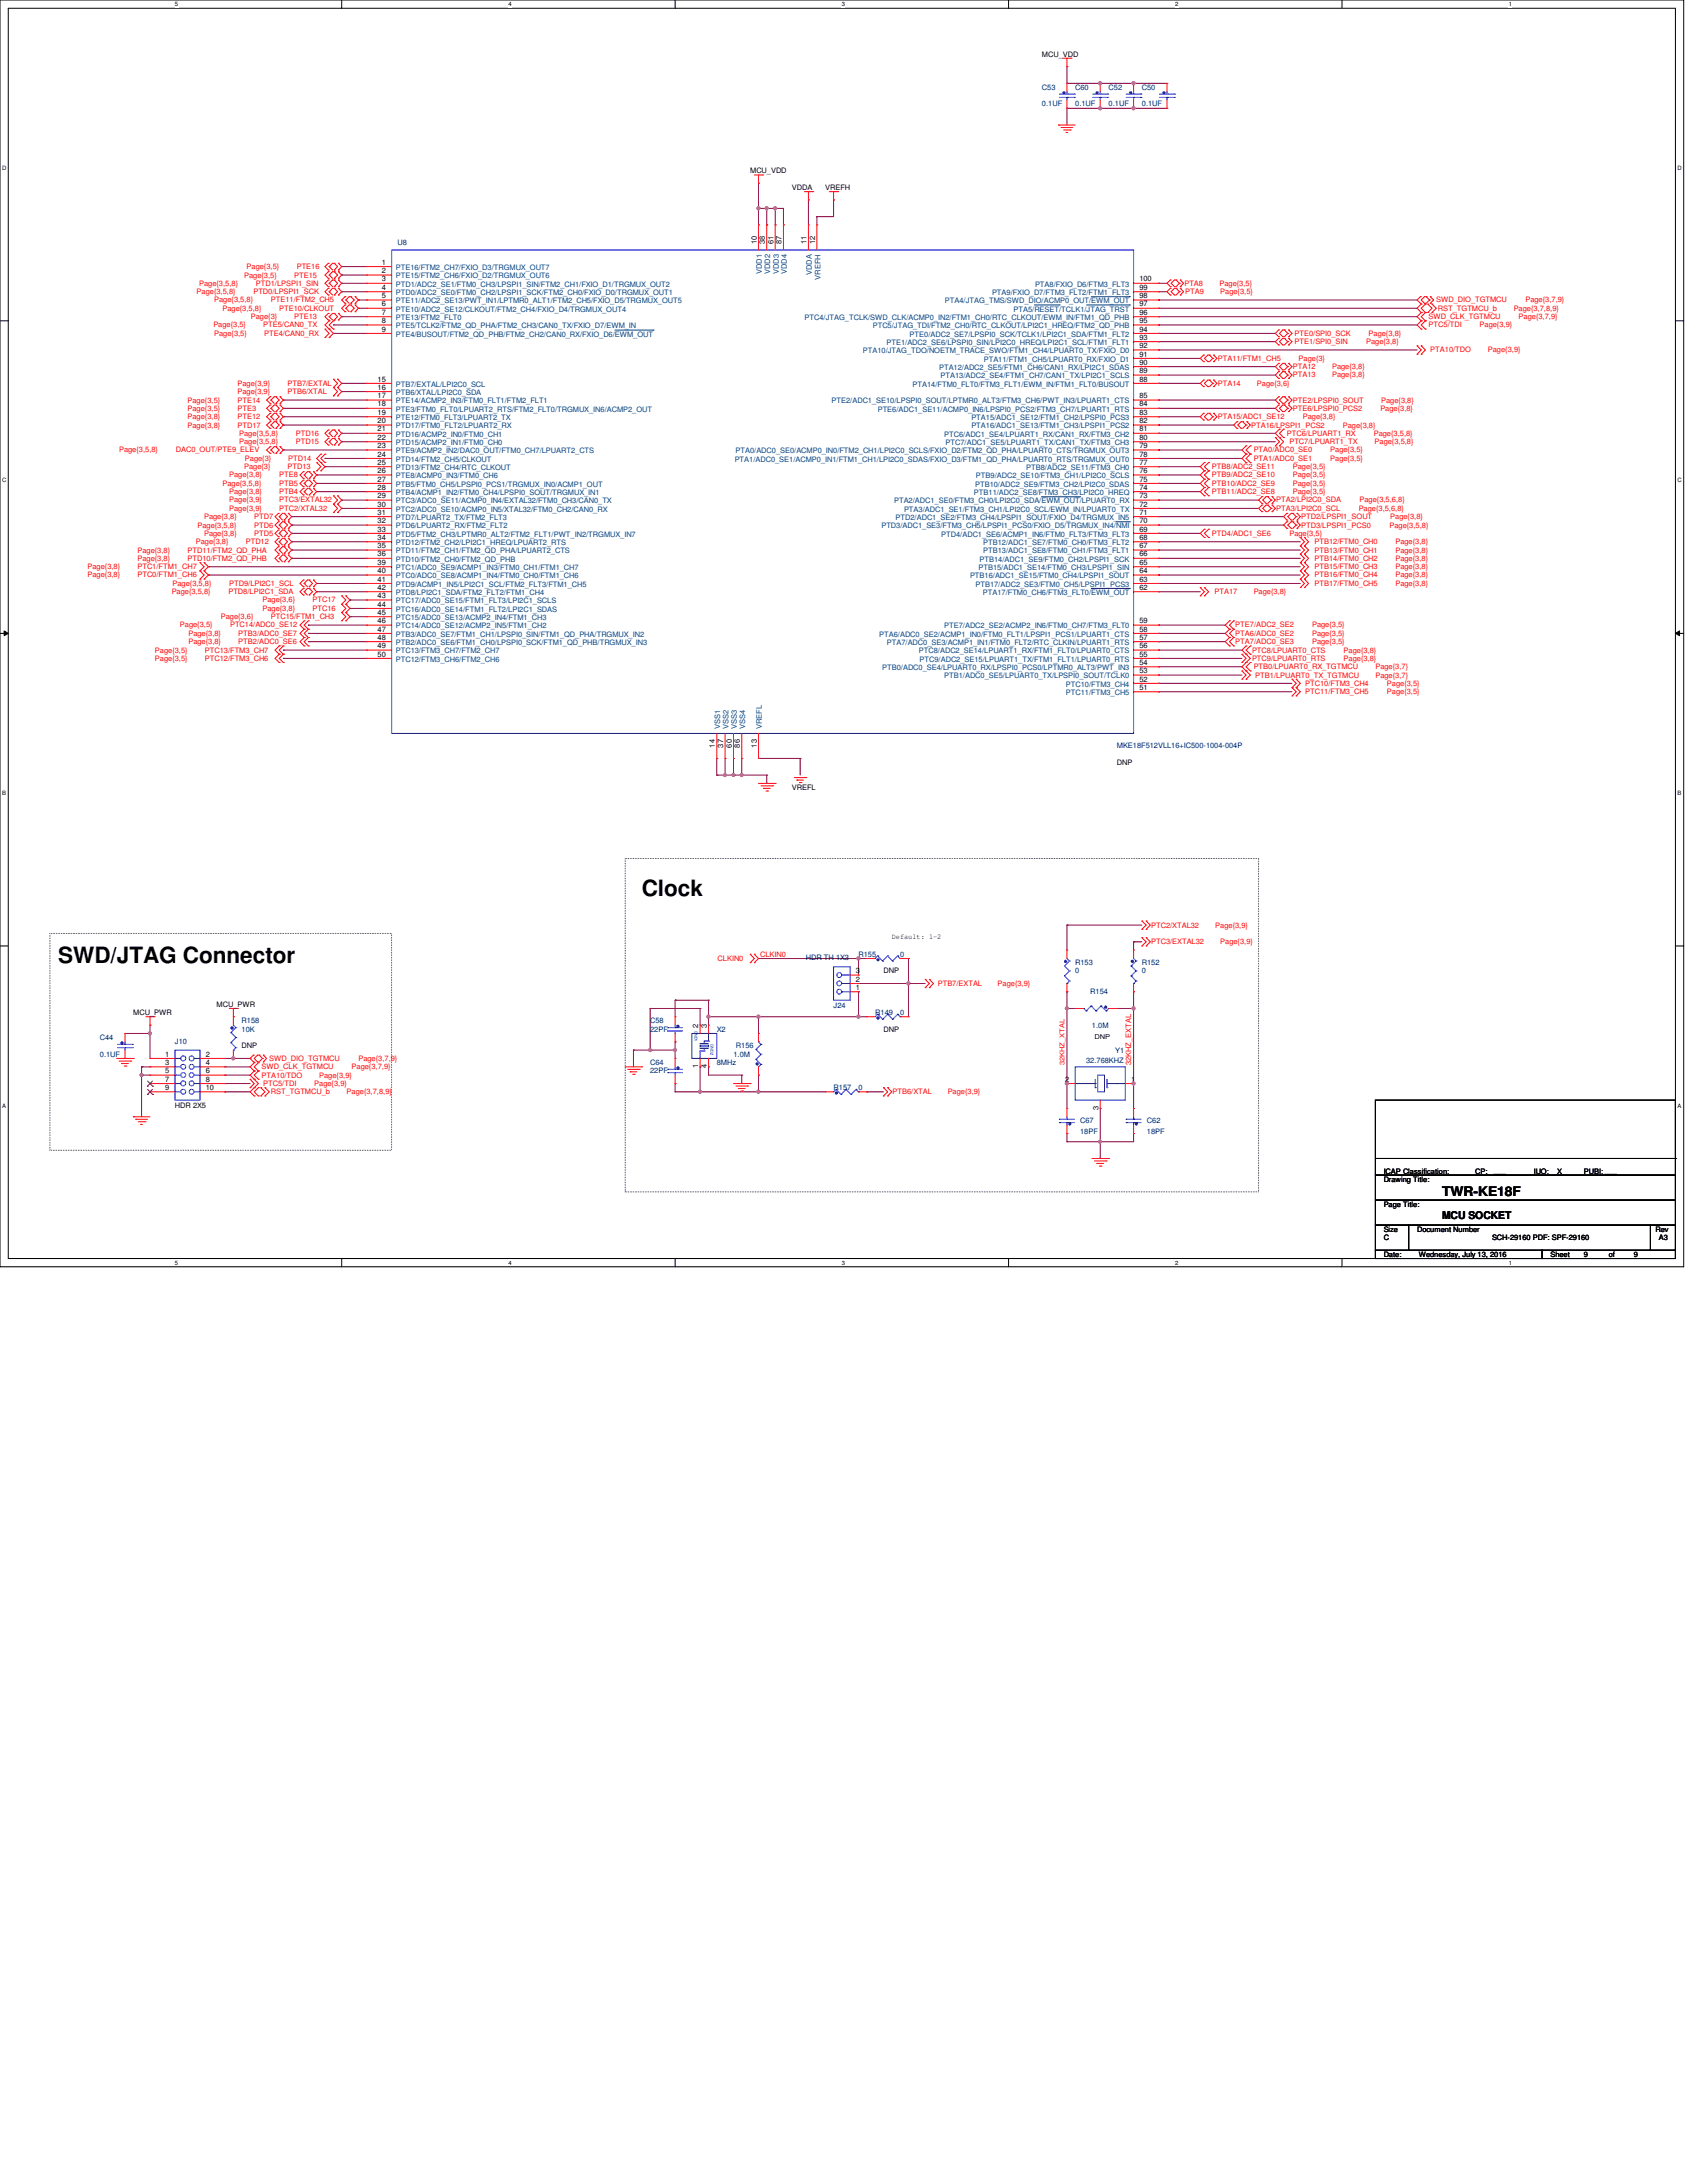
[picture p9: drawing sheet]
<svg xmlns="http://www.w3.org/2000/svg" width="216mm" height="279mm" viewBox="0 0 216 279" stroke-linecap="round" stroke-linejoin="round" font-family="sans-serif">
<defs><g id="words">
<g font-size="2.9">
<text x="82.1" y="114.7">Clock</text>
<text x="7.5" y="123.2">SWD/JTAG Connector</text>
</g>
<text font-size="1.7" x="184.6" y="153.1">TWR-KE18F</text>
<text font-size="1.4" x="184.6" y="156">MCU SOCKET</text>
<g font-size="1">
<text x="133.4" y="7.2">MCU_VDD</text>
<text x="96" y="22.2">MCU_VDD</text>
<text x="101.3" y="24.3">VDDA</text>
<text x="105.6" y="24.3">VREFH</text>
<text x="48.9" y="33.9">1</text>
<text x="48.9" y="35">2</text>
<text x="96.8" y="31.3" transform="rotate(-90 96.8 31.3)">10</text>
<text x="97.9" y="31.3" transform="rotate(-90 97.9 31.3)">38</text>
<text x="99" y="31.3" transform="rotate(-90 99 31.3)">61</text>
<text x="100" y="31.3" transform="rotate(-90 100 31.3)">87</text>
<text x="103.2" y="31.3" transform="rotate(-90 103.2 31.3)">11</text>
<text x="104.3" y="31.3" transform="rotate(-90 104.3 31.3)">12</text>
<text x="48.9" y="36">3</text>
<text x="48.9" y="37.1">4</text>
<text x="48.9" y="38.2">5</text>
<text x="48.9" y="39.2">6</text>
<text x="48.9" y="40.3">7</text>
<text x="48.9" y="41.4">8</text>
<text x="145.8" y="36">100</text>
<text x="145.8" y="37.1">99</text>
<text x="145.8" y="38.2">98</text>
<text x="145.8" y="39.2">97</text>
<text x="145.8" y="40.3">96</text>
<text x="145.8" y="41.4">95</text>
<text x="48.9" y="42.4">9</text>
<text x="145.8" y="42.4">94</text>
<text x="145.8" y="43.5">93</text>
<text x="145.8" y="44.6">92</text>
<text x="145.8" y="45.6">91</text>
<text x="145.8" y="46.7">90</text>
<text x="145.8" y="47.8">89</text>
<text x="48.3" y="48.8">15</text>
<text x="48.3" y="49.9">16</text>
<text x="48.3" y="51">17</text>
<text x="48.3" y="52">18</text>
<text x="48.3" y="53.1">19</text>
<text x="145.8" y="48.8">88</text>
<text x="145.8" y="51">85</text>
<text x="145.8" y="52">84</text>
<text x="145.8" y="53.1">83</text>
<text x="48.3" y="54.2">20</text>
<text x="48.3" y="55.2">21</text>
<text x="48.3" y="56.3">22</text>
<text x="48.3" y="57.4">23</text>
<text x="48.3" y="58.4">24</text>
<text x="48.3" y="59.5">25</text>
<text x="145.8" y="54.2">82</text>
<text x="145.8" y="55.2">81</text>
<text x="145.8" y="56.3">80</text>
<text x="145.8" y="57.4">79</text>
<text x="145.8" y="58.4">78</text>
<text x="145.8" y="59.5">77</text>
<text x="48.3" y="60.6">26</text>
<text x="48.3" y="61.6">27</text>
<text x="48.3" y="62.7">28</text>
<text x="48.3" y="63.8">29</text>
<text x="48.3" y="64.8">30</text>
<text x="48.3" y="65.9">31</text>
<text x="145.8" y="60.6">76</text>
<text x="145.8" y="61.6">75</text>
<text x="145.8" y="62.7">74</text>
<text x="145.8" y="63.8">73</text>
<text x="145.8" y="64.8">72</text>
<text x="145.8" y="65.9">71</text>
<text x="48.3" y="67">32</text>
<text x="48.3" y="68">33</text>
<text x="48.3" y="69.1">34</text>
<text x="48.3" y="70.2">35</text>
<text x="48.3" y="71.2">36</text>
<text x="145.8" y="67">70</text>
<text x="145.8" y="68">69</text>
<text x="145.8" y="69.1">68</text>
<text x="145.8" y="70.2">67</text>
<text x="145.8" y="71.2">66</text>
<text x="48.3" y="72.3">39</text>
<text x="48.3" y="73.4">40</text>
<text x="48.3" y="74.4">41</text>
<text x="48.3" y="75.5">42</text>
<text x="48.3" y="76.6">43</text>
<text x="48.3" y="77.6">44</text>
<text x="145.8" y="72.3">65</text>
<text x="145.8" y="73.4">64</text>
<text x="145.8" y="74.4">63</text>
<text x="145.8" y="75.5">62</text>
<text x="48.3" y="78.7">45</text>
<text x="48.3" y="79.8">46</text>
<text x="48.3" y="81.9">48</text>
<text x="48.3" y="80.8">47</text>
<text x="48.3" y="83">49</text>
<text x="145.8" y="79.8">59</text>
<text x="145.8" y="80.8">58</text>
<text x="145.8" y="81.9">57</text>
<text x="145.8" y="83">56</text>
<text x="48.3" y="84">50</text>
<text x="145.8" y="84">55</text>
<text x="145.8" y="85.1">54</text>
<text x="145.8" y="86.2">53</text>
<text x="145.8" y="87.2">52</text>
<text x="145.8" y="88.3">51</text>
<text x="91.5" y="95.7" transform="rotate(-90 91.5 95.7)">14</text>
<text x="92.6" y="95.7" transform="rotate(-90 92.6 95.7)">37</text>
<text x="93.6" y="95.7" transform="rotate(-90 93.6 95.7)">60</text>
<text x="94.7" y="95.7" transform="rotate(-90 94.7 95.7)">86</text>
<text x="96.8" y="95.7" transform="rotate(-90 96.8 95.7)">13</text>
<text x="101.3" y="101.1">VREFL</text>
<text x="142.9" y="97.9">DNP</text>
<text x="109.5" y="125.6">2</text>
<text x="109.5" y="124.6">3</text>
<text x="113.1" y="124.6">DNP</text>
<text x="114.1" y="120.2">Default: 1-2</text>
<text x="17.1" y="129.9">MCU_PWR</text>
<text x="27.7" y="128.9">MCU_PWR</text>
<text x="89.4" y="131.5" transform="rotate(-90 89.4 131.5)">2</text>
<text x="90.4" y="131.5" transform="rotate(-90 90.4 131.5)">3</text>
<text x="109.5" y="126.7">1</text>
<text x="21.1" y="135.2">1</text>
<text x="21.1" y="136.3">3</text>
<text x="21.1" y="137.4">5</text>
<text x="26.3" y="135.2">2</text>
<text x="26.3" y="136.3">4</text>
<text x="26.3" y="137.4">6</text>
<text x="30.9" y="134.2">DNP</text>
<text x="89.4" y="136.7" transform="rotate(-90 89.4 136.7)">1</text>
<text x="90.4" y="136.7" transform="rotate(-90 90.4 136.7)">4</text>
<text x="113.1" y="132.1">DNP</text>
<text x="21.1" y="138.5">7</text>
<text x="21.1" y="139.5">9</text>
<text x="22.4" y="141.8">HDR 2X5</text>
<text x="26.3" y="138.5">8</text>
<text x="26.3" y="139.5">10</text>
<text x="136.3" y="138.5">2</text>
<text x="140.6" y="142.1" transform="rotate(-90 140.6 142.1)">3</text>
<text x="144.8" y="138.5">1</text>
<text x="177.1" y="154.5">Page Title:</text>
<text x="177.1" y="151.3">Drawing Title:</text>
<text x="177.1" y="150.2">ICAP Classification:</text>
<text x="188.8" y="150.2">CP:</text>
<text x="191.2" y="150.1">___</text>
<text x="196.3" y="150.2">IUO:</text>
<text x="199.3" y="150.2">X</text>
<text x="202.7" y="150.2">PUBI: ___</text>
<text x="177.1" y="157.6">Size</text>
<text x="177.1" y="160.9">Date:</text>
<text x="177.1" y="158.7">C</text>
<text x="181.4" y="157.6">Document Number</text>
<text x="181.6" y="160.9">Wednesday, July 13, 2016</text>
<text x="190.9" y="158.7">SCH-29160 PDF: SPF-29160</text>
<text x="198.4" y="160.9">Sheet</text>
<text x="202.7" y="160.9">9</text>
<text x="205.9" y="160.9">of</text>
<text x="209.1" y="160.9">9</text>
<text x="211.9" y="157.6">Rev</text>
<text x="212.3" y="158.7">A3</text>
</g>
<g font-size="1" fill="#000080">
<text x="133.4" y="11.5">C53</text>
<text x="137.6" y="11.5">C60</text>
<text x="141.9" y="11.5">C52</text>
<text x="146.1" y="11.5">C50</text>
<text x="133.4" y="13.6">0.1UF</text>
<text x="137.6" y="13.6">0.1UF</text>
<text x="141.9" y="13.6">0.1UF</text>
<text x="146.1" y="13.6">0.1UF</text>
<text x="50.9" y="31.3">U8</text>
<text x="142.9" y="95.8">MKE18F512VLL16+IC500-1004-004P</text>
<text x="103.1" y="122.9">HDR TH 1X3</text>
<text x="109.9" y="122.4">R155</text>
<text x="115.2" y="122.4">0</text>
<text x="137.6" y="123.5">R153</text>
<text x="137.6" y="124.6">0</text>
<text x="146.1" y="123.5">R152</text>
<text x="146.1" y="124.6">0</text>
<text x="30.9" y="131">R158</text>
<text x="83.2" y="131">C58</text>
<text x="106.7" y="129.1">J24</text>
<text x="112" y="129.9">R149</text>
<text x="115.2" y="129.9">0</text>
<text x="139.5" y="127.3">R154</text>
<text x="139.7" y="131.6">1.0M</text>
<text x="12.8" y="133.1">C44</text>
<text x="12.8" y="135.3">0.1UF</text>
<text x="22.4" y="133.6">J10</text>
<text x="30.9" y="132.1">10K</text>
<text x="83.2" y="132.1">22PF</text>
<text x="83.2" y="136.3">C64</text>
<text x="83.2" y="137.4">22PF</text>
<text x="91.7" y="132.1">X2</text>
<text x="91.7" y="136.3">8MHz</text>
<text x="93.9" y="135.3">1.0M</text>
<text x="94.2" y="134.2">R156</text>
<text x="139" y="136.1">32.768KHZ</text>
<text x="142.7" y="134.8">Y1</text>
<text x="106.7" y="139.5">R157</text>
<text x="109.9" y="139.5">0</text>
<text x="138.2" y="143.8">C67</text>
<text x="146.8" y="143.8">C62</text>
<text x="138.2" y="145.1">18PF</text>
<text x="146.8" y="145.1">18PF</text>
</g>
<g font-size="1" fill="#f00">
<text x="31.2" y="35.5">Page{3,5}</text>
<text x="31.6" y="34.4">Page{3,5}</text>
<text x="37.7" y="35.5">PTE15</text>
<text x="38" y="34.4">PTE16</text>
<text x="25.2" y="37.6">Page{3,5,8}</text>
<text x="25.5" y="36.6">Page{3,5,8}</text>
<text x="27.3" y="41.9">Page{3,5}</text>
<text x="27.4" y="38.7">Page{3,5,8}</text>
<text x="28.5" y="39.8">Page{3,5,8}</text>
<text x="32.1" y="40.9">Page{3}</text>
<text x="32.4" y="37.6">PTD0/LPSPI1_SCK</text>
<text x="32.7" y="36.6">PTD1/LPSPI1_SIN</text>
<text x="33.7" y="41.9">PTE5/CAN0_TX</text>
<text x="34.7" y="38.7">PTE11/FTM2_CH5</text>
<text x="35.7" y="39.8">PTE10/CLKOUT</text>
<text x="37.7" y="40.9">PTE13</text>
<text x="151.6" y="36.6">PTA8</text>
<text x="151.7" y="37.6">PTA9</text>
<text x="156.1" y="36.6">Page{3,5}</text>
<text x="156.2" y="37.6">Page{3,5}</text>
<text x="182.8" y="40.9">SWD_CLK_TGTMCU</text>
<text x="182.8" y="41.9">PTC5/TDI</text>
<text x="183.8" y="38.7">SWD_DIO_TGTMCU</text>
<text x="184" y="39.8">RST_TGTMCU_b</text>
<text x="189.4" y="41.9">Page{3,9}</text>
<text x="193.7" y="39.8">Page{3,7,8,9}</text>
<text x="194.4" y="40.9">Page{3,7,9}</text>
<text x="195.2" y="38.7">Page{3,7,9}</text>
<text x="27.4" y="43">Page{3,5}</text>
<text x="33.8" y="43">PTE4/CAN0_RX</text>
<text x="155.9" y="46.2">PTA11/FTM1_CH5</text>
<text x="165.5" y="47.2">PTA12</text>
<text x="165.7" y="44">PTE1/SPI0_SIN</text>
<text x="165.7" y="43">PTE0/SPI0_SCK</text>
<text x="166.2" y="46.2">Page{3}</text>
<text x="170.5" y="47.2">Page{3,8}</text>
<text x="174.8" y="44">Page{3,8}</text>
<text x="175.2" y="43">Page{3,8}</text>
<text x="183" y="45.1">PTA10/TDO</text>
<text x="190.4" y="45.1">Page{3,9}</text>
<text x="24" y="51.5">Page{3,5}</text>
<text x="24" y="52.6">Page{3,5}</text>
<text x="24" y="53.6">Page{3,8}</text>
<text x="30.4" y="49.4">Page{3,9}</text>
<text x="30.4" y="50.4">Page{3,9}</text>
<text x="30.4" y="51.5">PTE14</text>
<text x="30.4" y="52.6">PTE3</text>
<text x="30.4" y="53.6">PTE12</text>
<text x="36.8" y="49.4">PTB7/EXTAL</text>
<text x="36.8" y="50.4">PTB6/XTAL</text>
<text x="155.9" y="53.6">PTA15/ADC1_SE12</text>
<text x="155.9" y="49.4">PTA14</text>
<text x="160.9" y="49.4">Page{3,6}</text>
<text x="165.5" y="48.3">PTA13</text>
<text x="165.5" y="51.5">PTE2/LPSPI0_SOUT</text>
<text x="165.5" y="52.6">PTE6/LPSPI0_PCS2</text>
<text x="166.7" y="53.6">Page{3,8}</text>
<text x="170.5" y="48.3">Page{3,8}</text>
<text x="176.7" y="52.6">Page{3,8}</text>
<text x="176.8" y="51.5">Page{3,8}</text>
<text x="15.2" y="57.9">Page{3,5,8}</text>
<text x="22.5" y="57.9">DAC0_OUT/PTE9_ELEV</text>
<text x="24" y="54.7">Page{3,8}</text>
<text x="30.4" y="54.7">PTD17</text>
<text x="30.6" y="56.9">Page{3,5,8}</text>
<text x="30.6" y="55.8">Page{3,5,8}</text>
<text x="31.3" y="59">Page{3}</text>
<text x="36.9" y="59">PTD14</text>
<text x="37.9" y="56.9">PTD15</text>
<text x="37.9" y="55.8">PTD16</text>
<text x="160.1" y="54.7">PTA16/LPSPI1_PCS2</text>
<text x="160.4" y="59">PTA1/ADC0_SE1</text>
<text x="160.4" y="57.9">PTA0/ADC0_SE0</text>
<text x="164.7" y="55.8">PTC6/LPUART1_RX</text>
<text x="165" y="56.9">PTC7/LPUART1_TX</text>
<text x="170.2" y="59">Page{3,5}</text>
<text x="170.2" y="57.9">Page{3,5}</text>
<text x="171.9" y="54.7">Page{3,8}</text>
<text x="175.8" y="55.8">Page{3,5,8}</text>
<text x="175.9" y="56.9">Page{3,5,8}</text>
<text x="28.5" y="62.2">Page{3,5,8}</text>
<text x="29.3" y="65.4">Page{3,9}</text>
<text x="29.3" y="64.3">Page{3,9}</text>
<text x="29.3" y="61.1">Page{3,8}</text>
<text x="29.3" y="63.2">Page{3,8}</text>
<text x="31.2" y="60">Page{3}</text>
<text x="35.7" y="65.4">PTC2/XTAL32</text>
<text x="35.7" y="64.3">PTC3/EXTAL32</text>
<text x="35.7" y="61.1">PTE8</text>
<text x="35.7" y="62.2">PTB5</text>
<text x="35.7" y="63.2">PTB4</text>
<text x="36.8" y="60">PTD13</text>
<text x="155.1" y="60">PTB8/ADC2_SE11</text>
<text x="155.1" y="61.1">PTB9/ADC2_SE10</text>
<text x="155.1" y="62.2">PTB10/ADC2_SE9</text>
<text x="155.1" y="63.2">PTB11/ADC2_SE8</text>
<text x="163.3" y="65.4">PTA3/LPI2C0_SCL</text>
<text x="163.3" y="64.3">PTA2/LPI2C0_SDA</text>
<text x="165.5" y="60">Page{3,5}</text>
<text x="165.5" y="61.1">Page{3,5}</text>
<text x="165.5" y="62.2">Page{3,5}</text>
<text x="165.5" y="63.2">Page{3,5}</text>
<text x="173.9" y="65.4">Page{3,5,6,8}</text>
<text x="174" y="64.3">Page{3,5,6,8}</text>
<text x="17.6" y="70.7">Page{3,8}</text>
<text x="17.6" y="71.8">Page{3,8}</text>
<text x="24" y="70.7">PTD11/FTM2_QD_PHA</text>
<text x="24" y="71.8">PTD10/FTM2_QD_PHB</text>
<text x="25.1" y="69.6">Page{3,8}</text>
<text x="25.3" y="67.5">Page{3,5,8}</text>
<text x="26.1" y="66.4">Page{3,8}</text>
<text x="26.1" y="68.6">Page{3,8}</text>
<text x="31.5" y="69.6">PTD12</text>
<text x="32.5" y="66.4">PTD7</text>
<text x="32.5" y="67.5">PTD6</text>
<text x="32.5" y="68.6">PTD5</text>
<text x="155.1" y="68.6">PTD4/ADC1_SE6</text>
<text x="165" y="68.6">Page{3,5}</text>
<text x="166.5" y="67.5">PTD3/LPSPI1_PCS0</text>
<text x="166.5" y="66.4">PTD2/LPSPI1_SOUT</text>
<text x="168.2" y="70.7">PTB13/FTM0_CH1</text>
<text x="168.2" y="69.6">PTB12/FTM0_CH0</text>
<text x="168.2" y="71.8">PTB14/FTM0_CH2</text>
<text x="177.8" y="67.5">Page{3,5,8}</text>
<text x="177.9" y="66.4">Page{3,8}</text>
<text x="178.6" y="70.7">Page{3,8}</text>
<text x="178.6" y="69.6">Page{3,8}</text>
<text x="178.6" y="71.8">Page{3,8}</text>
<text x="11.2" y="72.9">Page{3,8}</text>
<text x="11.2" y="73.9">Page{3,8}</text>
<text x="17.6" y="72.9">PTC1/FTM1_CH7</text>
<text x="17.6" y="73.9">PTC0/FTM1_CH6</text>
<text x="22" y="76.1">Page{3,5,8}</text>
<text x="22.1" y="75">Page{3,5,8}</text>
<text x="29.2" y="76.1">PTD8/LPI2C1_SDA</text>
<text x="29.3" y="75">PTD9/LPI2C1_SCL</text>
<text x="33.6" y="77.1">Page{3,6}</text>
<text x="40" y="77.1">PTC17</text>
<text x="155.4" y="76.1">PTA17</text>
<text x="160.4" y="76.1">Page{3,8}</text>
<text x="168.2" y="72.9">PTB15/FTM0_CH3</text>
<text x="168.2" y="73.9">PTB16/FTM0_CH4</text>
<text x="168.2" y="75">PTB17/FTM0_CH5</text>
<text x="178.6" y="72.9">Page{3,8}</text>
<text x="178.6" y="73.9">Page{3,8}</text>
<text x="178.6" y="75">Page{3,8}</text>
<text x="19.8" y="83.5">Page{3,5}</text>
<text x="23" y="80.3">Page{3,5}</text>
<text x="24.1" y="81.4">Page{3,8}</text>
<text x="24.1" y="82.4">Page{3,8}</text>
<text x="26.2" y="83.5">PTC13/FTM3_CH7</text>
<text x="28.3" y="79.2">Page{3,6}</text>
<text x="29.4" y="80.3">PTC14/ADC0_SE12</text>
<text x="30.5" y="81.4">PTB3/ADC0_SE7</text>
<text x="30.5" y="82.4">PTB2/ADC0_SE6</text>
<text x="33.6" y="78.2">Page{3,8}</text>
<text x="34.7" y="79.2">PTC15/FTM1_CH3</text>
<text x="40" y="78.2">PTC16</text>
<text x="158.1" y="82.4">PTA7/ADC0_SE3</text>
<text x="158.1" y="81.4">PTA6/ADC0_SE2</text>
<text x="158.1" y="80.3">PTE7/ADC2_SE2</text>
<text x="160.2" y="83.5">PTC8/LPUART0_CTS</text>
<text x="167.9" y="82.4">Page{3,5}</text>
<text x="167.9" y="81.4">Page{3,5}</text>
<text x="167.9" y="80.3">Page{3,5}</text>
<text x="172" y="83.5">Page{3,8}</text>
<text x="19.8" y="84.6">Page{3,5}</text>
<text x="26.2" y="84.6">PTC12/FTM3_CH6</text>
<text x="160.2" y="84.6">PTC9/LPUART0_RTS</text>
<text x="160.4" y="85.6">PTB0/LPUART0_RX_TGTMCU</text>
<text x="160.7" y="86.7">PTB1/LPUART0_TX_TGTMCU</text>
<text x="167" y="87.8">PTC10/FTM3_CH4</text>
<text x="167" y="88.9">PTC11/FTM3_CH5</text>
<text x="172" y="84.6">Page{3,8}</text>
<text x="176" y="86.7">Page{3,7}</text>
<text x="176" y="85.6">Page{3,7}</text>
<text x="177.5" y="87.8">Page{3,5}</text>
<text x="177.5" y="88.9">Page{3,5}</text>
<text x="147.3" y="118.7">PTC2/XTAL32</text>
<text x="155.5" y="118.7">Page{3,9}</text>
<text x="91.8" y="123">CLKIN0</text>
<text x="97.3" y="122.5">CLKIN0</text>
<text x="147.3" y="120.9">PTC3/EXTAL32</text>
<text x="156.2" y="120.9">Page{3,9}</text>
<text x="120" y="126.2">PTB7/EXTAL</text>
<text x="127.7" y="126.2">Page{3,9}</text>
<text x="33.5" y="136.9">SWD_CLK_TGTMCU</text>
<text x="33.5" y="137.9">PTA10/TDO</text>
<text x="34.5" y="135.8">SWD_DIO_TGTMCU</text>
<text x="40.9" y="137.9">Page{3,9}</text>
<text x="45" y="136.9">Page{3,7,9}</text>
<text x="45.9" y="135.8">Page{3,7,9}</text>
<text x="144.8" y="136.3" transform="rotate(-90 144.8 136.3)">32KHZ_EXTAL</text>
<text x="33.7" y="139">PTC5/TDI</text>
<text x="34.7" y="140.1">RST_TGTMCU_b</text>
<text x="40.2" y="139">Page{3,9}</text>
<text x="44.4" y="140.1">Page{3,7,8,9}</text>
<text x="114.2" y="140.1">PTB6/XTAL</text>
<text x="121.3" y="140.1">Page{3,9}</text>
</g>
<g font-size="1" fill="#004080">
<text x="50.7" y="34.5">PTE16/FTM2_CH7/FXIO_D3/TRGMUX_OUT7</text>
<text x="50.7" y="35.6">PTE15/FTM2_CH6/FXIO_D2/TRGMUX_OUT6</text>
<text x="97.5" y="35.1" transform="rotate(-90 97.5 35.1)">VDD1</text>
<text x="98.6" y="35.1" transform="rotate(-90 98.6 35.1)">VDD2</text>
<text x="99.7" y="35.1" transform="rotate(-90 99.7 35.1)">VDD3</text>
<text x="100.7" y="35.1" transform="rotate(-90 100.7 35.1)">VDD4</text>
<text x="103.9" y="35.2" transform="rotate(-90 103.9 35.2)">VDDA</text>
<text x="105" y="35.8" transform="rotate(-90 105 35.8)">VREFH</text>
<text x="50.7" y="36.7">PTD1/ADC2_SE1/FTM0_CH3/LPSPI1_SIN/FTM2_CH1/FXIO_D1/TRGMUX_OUT2</text>
<text x="50.7" y="37.8">PTD0/ADC2_SE0/FTM0_CH2/LPSPI1_SCK/FTM2_CH0/FXIO_D0/TRGMUX_OUT1</text>
<text x="50.7" y="38.8">PTE11/ADC2_SE13/PWT_IN1/LPTMR0_ALT1/FTM2_CH5/FXIO_D5/TRGMUX_OUT5</text>
<text x="50.7" y="39.9">PTE10/ADC2_SE12/CLKOUT/FTM2_CH4/FXIO_D4/TRGMUX_OUT4</text>
<text x="50.7" y="41">PTE13/FTM2_FLT0</text>
<text x="103" y="41">PTC4/JTAG_TCLK/SWD_CLK/ACMP0_IN2/FTM1_CH0/RTC_CLKOUT/EWM_IN/FTM1_QD_PHB</text>
<text x="120.9" y="38.8">PTA4/JTAG_TMS/SWD_DIO/ACMP0_OUT/EWM_OUT</text>
<text x="127" y="37.8">PTA9/FXIO_D7/FTM3_FLT2/FTM1_FLT3</text>
<text x="129.7" y="39.9">PTA5/RESET/TCLK1/JTAG_TRST</text>
<text x="132.5" y="36.7">PTA8/FXIO_D6/FTM3_FLT3</text>
<text x="50.7" y="42">PTE5/TCLK2/FTM2_QD_PHA/FTM2_CH3/CAN0_TX/FXIO_D7/EWM_IN</text>
<text x="50.7" y="43.1">PTE4/BUSOUT/FTM2_QD_PHB/FTM2_CH2/CAN0_RX/FXIO_D6/EWM_OUT</text>
<text x="110.4" y="45.2">PTA10/JTAG_TDO/NOETM_TRACE_SWO/FTM1_CH4/LPUART0_TX/FXIO_D0</text>
<text x="111.7" y="42">PTC5/JTAG_TDI/FTM2_CH0/RTC_CLKOUT/LPI2C1_HREQ/FTM2_QD_PHB</text>
<text x="113.5" y="44.2">PTE1/ADC2_SE6/LPSPI0_SIN/LPI2C0_HREQ/LPI2C1_SCL/FTM1_FLT1</text>
<text x="116.4" y="43.1">PTE0/ADC2_SE7/LPSPI0_SCK/TCLK1/LPI2C1_SDA/FTM1_FLT2</text>
<text x="120.2" y="47.3">PTA12/ADC2_SE5/FTM1_CH6/CAN1_RX/LPI2C1_SDAS</text>
<text x="125.9" y="46.3">PTA11/FTM1_CH5/LPUART0_RX/FXIO_D1</text>
<text x="50.7" y="49.5">PTB7/EXTAL/LPI2C0_SCL</text>
<text x="50.7" y="50.5">PTB6/XTAL/LPI2C0_SDA</text>
<text x="50.7" y="51.6">PTE14/ACMP2_IN3/FTM0_FLT1/FTM2_FLT1</text>
<text x="50.7" y="52.7">PTE3/FTM0_FLT0/LPUART2_RTS/FTM2_FLT0/TRGMUX_IN6/ACMP2_OUT</text>
<text x="50.7" y="53.8">PTE12/FTM0_FLT3/LPUART2_TX</text>
<text x="106.4" y="51.6">PTE2/ADC1_SE10/LPSPI0_SOUT/LPTMR0_ALT3/FTM3_CH6/PWT_IN3/LPUART1_CTS</text>
<text x="112.3" y="52.7">PTE6/ADC1_SE11/ACMP0_IN6/LPSPI0_PCS2/FTM3_CH7/LPUART1_RTS</text>
<text x="116.8" y="49.5">PTA14/FTM0_FLT0/FTM3_FLT1/EWM_IN/FTM1_FLT0/BUSOUT</text>
<text x="120.4" y="48.4">PTA13/ADC2_SE4/FTM1_CH7/CAN1_TX/LPI2C1_SCLS</text>
<text x="124.3" y="53.8">PTA15/ADC1_SE12/FTM1_CH2/LPSPI0_PCS3</text>
<text x="50.7" y="54.8">PTD17/FTM0_FLT2/LPUART2_RX</text>
<text x="50.7" y="55.9">PTD16/ACMP2_IN0/FTM0_CH1</text>
<text x="50.7" y="57">PTD15/ACMP2_IN1/FTM0_CH0</text>
<text x="50.7" y="58">PTE9/ACMP2_IN2/DAC0_OUT/FTM0_CH7/LPUART2_CTS</text>
<text x="50.7" y="59.1">PTD14/FTM2_CH5/CLKOUT</text>
<text x="94" y="59.1">PTA1/ADC0_SE1/ACMP0_IN1/FTM1_CH1/LPI2C0_SDAS/FXIO_D3/FTM1_QD_PHA/LPUART0_RTS/TRGMUX_OUT0</text>
<text x="94.1" y="58">PTA0/ADC0_SE0/ACMP0_IN0/FTM2_CH1/LPI2C0_SCLS/FXIO_D2/FTM2_QD_PHA/LPUART0_CTS/TRGMUX_OUT3</text>
<text x="120.8" y="55.9">PTC6/ADC1_SE4/LPUART1_RX/CAN1_RX/FTM3_CH2</text>
<text x="121" y="57">PTC7/ADC1_SE5/LPUART1_TX/CAN1_TX/FTM3_CH3</text>
<text x="124.3" y="54.8">PTA16/ADC1_SE13/FTM1_CH3/LPSPI1_PCS2</text>
<text x="50.7" y="60.2">PTD13/FTM2_CH4/RTC_CLKOUT</text>
<text x="50.7" y="61.2">PTE8/ACMP0_IN3/FTM0_CH6</text>
<text x="50.7" y="62.3">PTB5/FTM0_CH5/LPSPI0_PCS1/TRGMUX_IN0/ACMP1_OUT</text>
<text x="50.7" y="63.4">PTB4/ACMP1_IN2/FTM0_CH4/LPSPI0_SOUT/TRGMUX_IN1</text>
<text x="50.7" y="64.4">PTC3/ADC0_SE11/ACMP0_IN4/EXTAL32/FTM0_CH3/CAN0_TX</text>
<text x="50.7" y="65.5">PTC2/ADC0_SE10/ACMP0_IN5/XTAL32/FTM0_CH2/CAN0_RX</text>
<text x="114.4" y="64.4">PTA2/ADC1_SE0/FTM3_CH0/LPI2C0_SDA/EWM_OUT/LPUART0_RX</text>
<text x="115.7" y="65.5">PTA3/ADC1_SE1/FTM3_CH1/LPI2C0_SCL/EWM_IN/LPUART0_TX</text>
<text x="124.7" y="63.4">PTB11/ADC2_SE8/FTM3_CH3/LPI2C0_HREQ</text>
<text x="124.8" y="62.3">PTB10/ADC2_SE9/FTM3_CH2/LPI2C0_SDAS</text>
<text x="124.9" y="61.2">PTB9/ADC2_SE10/FTM3_CH1/LPI2C0_SCLS</text>
<text x="131.3" y="60.2">PTB8/ADC2_SE11/FTM3_CH0</text>
<text x="50.7" y="66.5">PTD7/LPUART2_TX/FTM2_FLT3</text>
<text x="50.7" y="67.6">PTD6/LPUART2_RX/FTM2_FLT2</text>
<text x="50.7" y="68.7">PTD5/FTM2_CH3/LPTMR0_ALT2/FTM2_FLT1/PWT_IN2/TRGMUX_IN7</text>
<text x="50.7" y="69.8">PTD12/FTM2_CH2/LPI2C1_HREQ/LPUART2_RTS</text>
<text x="50.7" y="70.8">PTD11/FTM2_CH1/FTM2_QD_PHA/LPUART2_CTS</text>
<text x="50.7" y="71.9">PTD10/FTM2_CH0/FTM2_QD_PHB</text>
<text x="112.8" y="67.6">PTD3/ADC1_SE3/FTM3_CH5/LPSPI1_PCS0/FXIO_D5/TRGMUX_IN4/NMI</text>
<text x="114.6" y="66.5">PTD2/ADC1_SE2/FTM3_CH4/LPSPI1_SOUT/FXIO_D4/TRGMUX_IN5</text>
<text x="120.5" y="68.7">PTD4/ADC1_SE6/ACMP1_IN6/FTM0_FLT3/FTM3_FLT3</text>
<text x="125.4" y="71.9">PTB14/ADC1_SE9/FTM0_CH2/LPSPI1_SCK</text>
<text x="125.8" y="69.8">PTB12/ADC1_SE7/FTM0_CH0/FTM3_FLT2</text>
<text x="125.8" y="70.8">PTB13/ADC1_SE8/FTM0_CH1/FTM3_FLT1</text>
<text x="50.7" y="73">PTC1/ADC0_SE9/ACMP1_IN3/FTM0_CH1/FTM1_CH7</text>
<text x="50.7" y="74">PTC0/ADC0_SE8/ACMP1_IN4/FTM0_CH0/FTM1_CH6</text>
<text x="50.7" y="75.1">PTD9/ACMP1_IN5/LPI2C1_SCL/FTM2_FLT3/FTM1_CH5</text>
<text x="50.7" y="76.2">PTD8/LPI2C1_SDA/FTM2_FLT2/FTM1_CH4</text>
<text x="50.7" y="77.2">PTC17/ADC0_SE15/FTM1_FLT3/LPI2C1_SCLS</text>
<text x="124.1" y="74">PTB16/ADC1_SE15/FTM0_CH4/LPSPI1_SOUT</text>
<text x="124.8" y="75.1">PTB17/ADC2_SE3/FTM0_CH5/LPSPI1_PCS3</text>
<text x="125.2" y="73">PTB15/ADC1_SE14/FTM0_CH3/LPSPI1_SIN</text>
<text x="125.8" y="76.2">PTA17/FTM0_CH6/FTM3_FLT0/EWM_OUT</text>
<text x="50.7" y="78.3">PTC16/ADC0_SE14/FTM1_FLT2/LPI2C1_SDAS</text>
<text x="50.7" y="79.4">PTC15/ADC0_SE13/ACMP2_IN4/FTM1_CH3</text>
<text x="50.7" y="80.4">PTC14/ADC0_SE12/ACMP2_IN5/FTM1_CH2</text>
<text x="50.7" y="82.5">PTB2/ADC0_SE6/FTM1_CH0/LPSPI0_SCK/FTM1_QD_PHB/TRGMUX_IN3</text>
<text x="50.7" y="81.5">PTB3/ADC0_SE7/FTM1_CH1/LPSPI0_SIN/FTM1_QD_PHA/TRGMUX_IN2</text>
<text x="50.7" y="83.6">PTC13/FTM3_CH7/FTM2_CH7</text>
<text x="112.5" y="81.5">PTA6/ADC0_SE2/ACMP1_IN0/FTM0_FLT1/LPSPI1_PCS1/LPUART1_CTS</text>
<text x="113.5" y="82.5">PTA7/ADC0_SE3/ACMP1_IN1/FTM0_FLT2/RTC_CLKIN/LPUART1_RTS</text>
<text x="117.6" y="83.6">PTC8/ADC2_SE14/LPUART1_RX/FTM1_FLT0/LPUART0_CTS</text>
<text x="120.8" y="80.4">PTE7/ADC2_SE2/ACMP2_IN6/FTM0_CH7/FTM3_FLT0</text>
<text x="50.7" y="84.7">PTC12/FTM3_CH6/FTM2_CH6</text>
<text x="112.9" y="85.8">PTB0/ADC0_SE4/LPUART0_RX/LPSPI0_PCS0/LPTMR0_ALT3/PWT_IN3</text>
<text x="117.7" y="84.7">PTC9/ADC2_SE15/LPUART1_TX/FTM1_FLT1/LPUART0_RTS</text>
<text x="120.8" y="86.8">PTB1/ADC0_SE5/LPUART0_TX/LPSPI0_SOUT/TCLK0</text>
<text x="136.4" y="87.9">PTC10/FTM3_CH4</text>
<text x="136.4" y="89">PTC11/FTM3_CH5</text>
<text x="92.2" y="93.3" transform="rotate(-90 92.2 93.3)">VSS1</text>
<text x="93.2" y="93.3" transform="rotate(-90 93.2 93.3)">VSS2</text>
<text x="94.3" y="93.3" transform="rotate(-90 94.3 93.3)">VSS3</text>
<text x="95.4" y="93.3" transform="rotate(-90 95.4 93.3)">VSS4</text>
<text x="97.5" y="93.3" transform="rotate(-90 97.5 93.3)">VREFL</text>
</g>
<g font-size=".8">
<text x="22.4" y=".8">5</text>
<text x="65.1" y=".8">4</text>
<text x="107.7" y=".8">3</text>
<text x="150.4" y=".8">2</text>
<text x="193.1" y=".8">1</text>
<text x=".3" y="21.7">D</text>
<text x="214.7" y="21.7">D</text>
<text x=".3" y="61.7">C</text>
<text x="214.7" y="61.7">C</text>
<text x=".3" y="101.7">B</text>
<text x="214.7" y="101.7">B</text>
<text x="140.1" y="132.9">DNP</text>
<text x=".3" y="141.8">A</text>
<text x="214.7" y="141.8">A</text>
<text x="22.4" y="161.9">5</text>
<text x="65.1" y="161.9">4</text>
<text x="107.7" y="161.9">3</text>
<text x="150.4" y="161.9">2</text>
<text x="193.1" y="161.9">1</text>
</g>
<text font-size=".8" fill="#f00" x="136.2" y="136.3" transform="rotate(-90 136.2 136.3)">32KHZ_XTAL</text>
<g font-size=".5" fill="#00f">
<text x="88.9" y="132" transform="rotate(90 88.9 132)">GND1</text>
<text x="90.9" y="133.7" transform="rotate(90 90.9 133.7)">GND2</text>
</g>
</g></defs>
<path d="M0 0h215.5v162.1h-215.5zM1.1 1.1h213.3v160h-213.3z" fill="none" stroke="#000" stroke-width=".13"/>
<g fill="#fff">
<path d="M22.4 .1h.4v.9h-.4z"/>
<path d="M22.4 161.2h.4v.8h-.4z"/>
</g>
<path d="M43.7 0v1.1M43.7 161.1v1" fill="none" stroke="#000" stroke-width=".13"/>
<g fill="#fff">
<path d="M65.1 .1h.4v.9h-.4z"/>
<path d="M65.1 161.2h.4v.8h-.4z"/>
</g>
<path d="M86.4 0v1.1M86.4 161.1v1" fill="none" stroke="#000" stroke-width=".13"/>
<g fill="#fff">
<path d="M107.7 .1h.4v.9h-.4z"/>
<path d="M107.7 161.2h.4v.8h-.4z"/>
</g>
<path d="M129.1 0v1.1M129.1 161.1v1" fill="none" stroke="#000" stroke-width=".13"/>
<g fill="#fff">
<path d="M150.4 .1h.4v.9h-.4z"/>
<path d="M150.4 161.2h.4v.8h-.4z"/>
</g>
<path d="M171.7 0v1.1M171.7 161.1v1" fill="none" stroke="#000" stroke-width=".13"/>
<g fill="#fff">
<path d="M193.1 .1h.4v.9h-.4z"/>
<path d="M193.1 161.2h.4v.8h-.4z"/>
<path d="M.3 21.1h.5v.8h-.5z"/>
<path d="M214.7 21.1h.5v.8h-.5z"/>
<path d="M.3 61.1h.5v.8h-.5z"/>
<path d="M214.7 61.1h.5v.8h-.5z"/>
</g>
<path d="M0 41.1h1.1M214.4 41.1h1.1" fill="none" stroke="#000" stroke-width=".13"/>
<g fill="#fff">
<path d="M.3 101.1h.5v.8h-.5z"/>
<path d="M214.7 101.1h.5v.8h-.5z"/>
</g>
<path d="M0 81.1h1.1M.5 80.8l.6 .3-.6 .3zM214.4 81.1l.5-.3v.6zM214.4 81.1h1.1" fill="none" stroke="#000" stroke-width=".13"/>
<path d="M.5 80.8l.6 .3-.6 .3zM214.4 81.1l.5-.3v.6z" fill="#000"/>
<g fill="#fff">
<path d="M.3 141.1h.5v.8h-.5z"/>
<path d="M214.7 141.1h.5v.8h-.5z"/>
</g>
<path d="M6.4 119.5h43.7v27.7h-43.7zM80 109.9h81.1v42.6h-81.1zM0 121.1h1.1M214.4 121.1h1.1" fill="none" stroke="#000" stroke-width=".13"/>
<path d="M18.1 137.6h.1M18.1 137.6v5.3M28.8 138.7h.1M28.8 137.6h.1M28.8 136.5h.1M28.8 138.7h3.2M28.8 137.6h3.2M28.8 136.5h3.2M28.8 135.5h1.1M29.9 135.5h.1" fill="none" stroke="#800040" stroke-width=".13"/>
<circle cx="18.1" cy="137.6" r=".2" fill="#f0f"/>
<circle cx="18.1" cy="137.6" r=".2" fill="none" stroke="#f0f" stroke-width=".13"/>
<path d="M18.1 136.5h.1M18.1 137.6h.1M18.1 136.5h1.1M18.1 136.5v1.1M18.1 137.6h1.1M19.2 131.2h.1M19.2 131.2v1.1M97.1 122.7h.1M97.1 122.7h12.8" fill="none" stroke="#800040" stroke-width=".13"/>
<circle cx="109.9" cy="122.7" r=".2" fill="#f0f"/>
<circle cx="109.9" cy="122.7" r=".2" fill="none" stroke="#f0f" stroke-width=".13"/>
<path d="M16 132.3h.1M16 132.3h3.2M19.2 132.3h.1M19.2 132.3v3.2M28.8 139.7h.1M28.8 139.7h3.2" fill="none" stroke="#800040" stroke-width=".13"/>
<circle cx="19.2" cy="132.3" r=".2" fill="#f0f"/>
<circle cx="19.2" cy="132.3" r=".2" fill="none" stroke="#f0f" stroke-width=".13"/>
<path d="M109.9 125.9h.1M109.9 126.9h.1M109.9 122.7h.1M109.9 122.7v2.1M109.9 126.9v3.2M116.3 122.7h.1M116.3 122.7v3.2h-6.4" fill="none" stroke="#800040" stroke-width=".13"/>
<circle cx="116.3" cy="125.9" r=".2" fill="#f0f"/>
<circle cx="116.3" cy="125.9" r=".2" fill="none" stroke="#f0f" stroke-width=".13"/>
<g fill="none" stroke="#800040" stroke-width=".13">
<path d="M136.5 118.4h.1M136.5 118.4v3.2M116.3 125.9h.1M116.3 125.9v4.2M136.5 126.9h.1M136.5 129.1h.1M136.5 138.7h.1M136.5 126.9v2.2M136.5 138.7v3.2M136.5 129.1h1.1M142.9 129.1h.1M142.9 129.1h2.2"/>
<path d="M145.1 138.7h.1M145.1 126.9h.1M145.1 129.1h.1M145.1 126.9v15M136.5 145.1h.1M136.5 146.1h.1M136.5 145.1v1M140.8 146.1h.1M145.1 145.1h.1M145.1 145.1v1h-8.6"/>
</g>
<circle cx="145.1" cy="138.7" r=".2" fill="#f0f"/>
<circle cx="145.1" cy="138.7" r=".2" fill="none" stroke="#f0f" stroke-width=".13"/>
<circle cx="145.1" cy="129.1" r=".2" fill="#f0f"/>
<circle cx="145.1" cy="129.1" r=".2" fill="none" stroke="#f0f" stroke-width=".13"/>
<path d="M136.5 129.1h.1M136.5 129.1v9.6" fill="none" stroke="#800040" stroke-width=".13"/>
<circle cx="136.5" cy="138.7" r=".2" fill="#f0f"/>
<circle cx="136.5" cy="138.7" r=".2" fill="none" stroke="#f0f" stroke-width=".13"/>
<circle cx="136.5" cy="129.1" r=".2" fill="#f0f"/>
<circle cx="136.5" cy="129.1" r=".2" fill="none" stroke="#f0f" stroke-width=".13"/>
<path d="M140.8 141.9h.1M140.8 141.9v4.2" fill="none" stroke="#800040" stroke-width=".13"/>
<circle cx="140.8" cy="146.1" r=".2" fill="#f0f"/>
<circle cx="140.8" cy="146.1" r=".2" fill="none" stroke="#f0f" stroke-width=".13"/>
<g fill="none" stroke="#800040" stroke-width=".13">
<path d="M136.5 10.7h.1M136.5 10.7h4.3M136.5 118.4h.1M136.5 118.4h9.6M109.9 122.7h.1M109.9 130.1h.1M109.9 122.7h1M109.9 130.1h1M110.9 139.7h.1M110.9 139.7h2.2M116.3 125.9h.1M116.3 125.9h2.1"/>
<path d="M145.1 120.5h.1M145.1 120.5h1M145.1 120.5v1.1M140.8 146.1h.1M140.8 146.1v2.2"/>
</g>
<circle cx="140.8" cy="10.7" r=".2" fill="#f0f"/>
<circle cx="140.8" cy="10.7" r=".2" fill="none" stroke="#f0f" stroke-width=".13"/>
<path d="M140.8 10.7h.1M140.8 10.7h8.6M145.1 10.7h.1" fill="none" stroke="#800040" stroke-width=".13"/>
<circle cx="145.1" cy="10.7" r=".2" fill="#f0f"/>
<circle cx="145.1" cy="10.7" r=".2" fill="none" stroke="#f0f" stroke-width=".13"/>
<path d="M136.5 13.9h.1M136.5 13.9h4.3" fill="none" stroke="#800040" stroke-width=".13"/>
<circle cx="140.8" cy="13.9" r=".2" fill="#f0f"/>
<circle cx="140.8" cy="13.9" r=".2" fill="none" stroke="#f0f" stroke-width=".13"/>
<path d="M140.8 13.9h.1M140.8 13.9h8.6M145.1 13.9h.1" fill="none" stroke="#800040" stroke-width=".13"/>
<circle cx="145.1" cy="13.9" r=".2" fill="#f0f"/>
<circle cx="145.1" cy="13.9" r=".2" fill="none" stroke="#f0f" stroke-width=".13"/>
<g fill="none" stroke="#800040" stroke-width=".13">
<path d="M136.5 8.5h.1M136.5 13.9h.1M136.5 8.5v2.2M136.5 13.9v2.1M83.2 129.1h.1M83.2 129.1v5.3M83.2 129.1h6.4M86.4 139.7h.1M86.4 139.7h3.2M89.6 129.1h.1M89.6 129.1v2.1M90.7 128h.1"/>
<path d="M90.7 128v2.1M90.7 137.6h4.2M94.9 137.6h.1M97.1 130.1h.1M97.1 130.1h12.8"/>
</g>
<circle cx="109.9" cy="130.1" r=".2" fill="#f0f"/>
<circle cx="109.9" cy="130.1" r=".2" fill="none" stroke="#f0f" stroke-width=".13"/>
<circle cx="97.1" cy="130.1" r=".2" fill="#f0f"/>
<circle cx="97.1" cy="130.1" r=".2" fill="none" stroke="#f0f" stroke-width=".13"/>
<path d="M89.6 139.7h.1M89.6 139.7h7.5M97.1 130.1h.1M97.1 130.1v2.2" fill="none" stroke="#800040" stroke-width=".13"/>
<circle cx="97.1" cy="139.7" r=".2" fill="#f0f"/>
<circle cx="97.1" cy="139.7" r=".2" fill="none" stroke="#f0f" stroke-width=".13"/>
<circle cx="89.6" cy="139.7" r=".2" fill="#f0f"/>
<circle cx="89.6" cy="139.7" r=".2" fill="none" stroke="#f0f" stroke-width=".13"/>
<path d="M89.6 136.5h.1M89.6 136.5v3.2M90.7 130.1h.1M90.7 130.1h6.4M97.1 137.6h.1M97.1 137.6v2.1" fill="none" stroke="#800040" stroke-width=".13"/>
<circle cx="90.7" cy="130.1" r=".2" fill="#f0f"/>
<circle cx="90.7" cy="130.1" r=".2" fill="none" stroke="#f0f" stroke-width=".13"/>
<path d="M81.1 134.4h.1M81.1 134.4h2.1" fill="none" stroke="#800040" stroke-width=".13"/>
<circle cx="83.2" cy="134.4" r=".2" fill="#f0f"/>
<circle cx="83.2" cy="134.4" r=".2" fill="none" stroke="#f0f" stroke-width=".13"/>
<g fill="none" stroke="#800040" stroke-width=".13">
<path d="M81.1 134.4h.1M81.1 134.4v2.1M83.2 134.4h.1M83.2 134.4h3.2M86.4 133.4h.1M86.4 128h.1M86.4 138.7h.1M86.4 134.4h.1M86.4 128v2.1M86.4 133.4v2.1M86.4 138.7v1M86.4 128h4.3"/>
<path d="M90.7 130.1h.1M90.7 136.5h.1M90.7 130.1v1.1M90.7 136.5v1.1M97.1 139.7h.1M97.1 139.7h8.5"/>
</g>
<circle cx="86.4" cy="134.4" r=".2" fill="#f0f"/>
<circle cx="86.4" cy="134.4" r=".2" fill="none" stroke="#f0f" stroke-width=".13"/>
<g fill="none" stroke="#800040" stroke-width=".13">
<path d="M43.7 34.1h.1M43.7 35.2h.1M43.7 37.3h.1M43.7 36.3h.1M43.7 34.1h3.2M43.7 35.2h3.2M43.7 37.3h3.2M43.7 36.3h3.2M98.1 28.8h.1M98.1 26.7v2.1M103.5 25.6h.1M103.5 25.6v3.2"/>
<path d="M148.3 39.5h.1M148.3 38.4h.1M148.3 39.5h33.1M148.3 38.4h33.1M36.3 57.6h.1M36.3 51.2h.1M36.3 52.3h.1M36.3 53.3h.1M36.3 54.4h.1M36.3 57.6h10.6M36.3 51.2h10.6M36.3 52.3h10.6"/>
<path d="M36.3 53.3h10.6M36.3 54.4h10.6M41.6 58.7h.1M41.6 59.7h.1M41.6 58.7h5.3M41.6 59.7h5.3M42.7 42.7h.1M42.7 41.6h.1M42.7 42.7h4.2M42.7 41.6h4.2M43.7 40.5h.1M43.7 55.5h.1"/>
<path d="M43.7 56.5h.1M43.7 40.5h3.2M43.7 55.5h3.2M43.7 56.5h3.2M148.3 45.9h.1M148.3 42.7h.1M148.3 46.9h.1M148.3 55.5h.1M148.3 58.7h.1M148.3 58.7h10.6M148.3 45.9h5.3M148.3 42.7h14.9"/>
<path d="M148.3 55.5h14.9M148.3 46.9h14.9M26.7 72.5h.1M26.7 73.6h.1M26.7 72.5h20.2M26.7 73.6h20.2M37.3 67.2h.1M37.3 68.3h.1M37.3 69.3h.1M37.3 70.4h.1M37.3 71.5h.1M37.3 66.1h.1"/>
<path d="M37.3 68.3h9.6M37.3 66.1h9.6M37.3 67.2h9.6M37.3 69.3h9.6M37.3 70.4h9.6M37.3 71.5h9.6M40.5 75.7h.1M40.5 74.7h.1M40.5 61.9h.1M40.5 62.9h.1M40.5 60.8h.1M40.5 75.7h6.4"/>
<path d="M40.5 74.7h6.4M40.5 61.9h6.4M40.5 62.9h6.4M40.5 60.8h6.4M43.7 65.1h.1M43.7 64h.1M43.7 65.1h3.2M43.7 64h3.2M44.8 76.8h.1M44.8 77.9h.1M44.8 78.9h.1M44.8 76.8h2.1"/>
<path d="M44.8 77.9h2.1M44.8 78.9h2.1M148.3 68.3h.1M148.3 66.1h.1M148.3 67.2h.1M148.3 65.1h.1M148.3 64h.1M148.3 65.1h12.8M148.3 64h12.8M148.3 68.3h5.3M148.3 66.1h16M148.3 67.2h16"/>
<path d="M36.3 84.3h.1M36.3 83.2h.1M36.3 83.2h10.6M36.3 84.3h10.6M39.5 81.1h.1M39.5 82.1h.1M39.5 80h.1M39.5 81.1h7.4M39.5 82.1h7.4M39.5 80h7.4M91.7 99.2h.1M91.7 99.2h1.1"/>
<path d="M148.3 87.5h.1M148.3 83.2h.1M148.3 86.4h.1M148.3 85.3h.1M148.3 88.5h.1M148.3 84.3h.1M148.3 82.1h.1M148.3 81.1h.1M148.3 87.5h17.1M148.3 83.2h10.6M148.3 84.3h10.6M148.3 86.4h10.6"/>
<path d="M148.3 85.3h10.6M148.3 88.5h17.1M148.3 81.1h8.5M148.3 82.1h8.5"/>
</g>
<circle cx="92.8" cy="99.2" r=".2" fill="#f0f"/>
<circle cx="92.8" cy="99.2" r=".2" fill="none" stroke="#f0f" stroke-width=".13"/>
<g fill="none" stroke="#800040" stroke-width=".13">
<path d="M45.9 38.4h.1M45.9 39.5h.1M45.9 38.4h1M45.9 39.5h1M97.1 28.8h.1M97.1 23.5h.1M97.1 23.5v5.3M99.2 26.7h.1M99.2 28.8h.1M99.2 26.7h1.1v2.1M99.2 26.7v2.1M100.3 28.8h.1"/>
<path d="M106.7 25.6h.1M106.7 25.6v2.1M148.3 57.6h.1M148.3 59.7h.1M148.3 57.6h10.6M148.3 59.7h5.3M98.1 99.2h.1M98.1 99.2v1.1"/>
</g>
<circle cx="97.1" cy="26.7" r=".2" fill="#f0f"/>
<circle cx="97.1" cy="26.7" r=".2" fill="none" stroke="#f0f" stroke-width=".13"/>
<path d="M97.1 26.7h.1M97.1 26.7h2.1M98.1 26.7h.1" fill="none" stroke="#800040" stroke-width=".13"/>
<circle cx="99.2" cy="26.7" r=".2" fill="#f0f"/>
<circle cx="99.2" cy="26.7" r=".2" fill="none" stroke="#f0f" stroke-width=".13"/>
<circle cx="98.1" cy="26.7" r=".2" fill="#f0f"/>
<circle cx="98.1" cy="26.7" r=".2" fill="none" stroke="#f0f" stroke-width=".13"/>
<g fill="none" stroke="#800040" stroke-width=".13">
<path d="M104.5 27.7h.1M104.5 27.7h2.2M104.5 27.7v1.1M148.3 60.8h.1M148.3 61.9h.1M148.3 62.9h.1M148.3 60.8h5.3M148.3 61.9h5.3M148.3 62.9h5.3M91.7 97.1h.1M91.7 97.1v2.1M92.8 97.1h.1"/>
<path d="M92.8 99.2h.1M92.8 97.1v2.1M93.9 97.1h.1M93.9 97.1v2.1h-1.1"/>
</g>
<circle cx="93.9" cy="99.2" r=".2" fill="#f0f"/>
<circle cx="93.9" cy="99.2" r=".2" fill="none" stroke="#f0f" stroke-width=".13"/>
<path d="M93.9 99.2h.1M93.9 99.2h4.2M94.9 97.1h.1M94.9 99.2h.1M94.9 97.1v2.1" fill="none" stroke="#800040" stroke-width=".13"/>
<circle cx="94.9" cy="99.2" r=".2" fill="#f0f"/>
<circle cx="94.9" cy="99.2" r=".2" fill="none" stroke="#f0f" stroke-width=".13"/>
<g fill="none" stroke="#800040" stroke-width=".13">
<path d="M148.3 36.3h.1M148.3 37.3h.1M148.3 36.3h1.1M148.3 37.3h1.1M43.7 49.1h.1M43.7 50.1h.1M43.7 49.1h3.2M43.7 50.1h3.2M148.3 41.6h.1M148.3 40.5h.1M148.3 44.8h.1M148.3 43.7h.1"/>
<path d="M148.3 48h.1M148.3 49.1h.1M148.3 51.2h.1M148.3 52.3h.1M148.3 53.3h.1M148.3 54.4h.1M148.3 56.5h.1M148.3 41.6h33.1M148.3 40.5h33.1M148.3 44.8h33.1M148.3 43.7h14.9M148.3 48h14.9"/>
<path d="M148.3 49.1h5.3M148.3 51.2h14.9M148.3 52.3h14.9M148.3 53.3h5.3M148.3 54.4h9.6M148.3 56.5h14.9M148.3 70.4h.1M148.3 69.3h.1M148.3 71.5h.1M148.3 72.5h.1M148.3 73.6h.1M148.3 74.7h.1"/>
<path d="M148.3 75.7h.1M148.3 70.4h18.1M148.3 69.3h18.1M148.3 71.5h18.1M148.3 72.5h18.1M148.3 73.6h18.1M148.3 74.7h18.1M148.3 75.7h5.3M97.1 97.1h.1M97.1 97.1h5.3M102.4 97.1h.1M102.4 97.1v2.1"/>
<path d="M148.3 80h.1M148.3 80h8.5M29.9 135.5h2.1M32 135.5h.1M94.9 138.7h.1M94.9 137.6v1.1"/>
</g>
<circle cx="29.9" cy="135.5" r=".2" fill="#f0f"/>
<circle cx="29.9" cy="135.5" r=".2" fill="none" stroke="#f0f" stroke-width=".13"/>
<g fill="none" stroke="#f00" stroke-width=".13">
<path d="M135.5 16h.1M135.5 16h2.1M135.8 16.3h.1M135.8 16.3h1.5M136 7.5h1.1M136.1 16.6h.9M136.4 17h.1M136.4 17h.3M136.5 8.5h.1M136.5 7.5v1M137 16.6h.1M137.1 7.5h.1"/>
<path d="M42 37.8h.1M42 36.9h.1M42 36.7h.1M42 35.8h.1M42 34.6h.1M42 33.7h.1M42 35.6h.1M42 34.8h.1M42 36.9l-.4 .4 .4 .5M42 35.8l-.4 .5 .4 .4M42 33.7l-.4 .4 .4 .5M42 34.8l-.4 .4 .4 .4"/>
<path d="M42.1 37.3h.1M42.1 36.3h.1M42.1 34.1h.1M42.1 35.2h.1M42.1 37.3l.5 .5M42.1 36.3l.5 .4M42.1 34.1l.5 .5M42.1 35.2l.5 .4M42.6 36.9h.1M42.6 35.8h.1M42.6 33.7h.1M42.6 34.8h.1"/>
<path d="M42.6 36.9l-.5 .4M42.6 35.8l-.5 .5M42.6 33.7l-.5 .4M42.6 34.8l-.5 .4M42.8 36.9h.1M42.8 37.8h.1M42.8 35.8h.1M42.8 36.7h.1M42.8 33.7h.1M42.8 34.6h.1M42.8 34.8h.1M42.8 35.6h.1"/>
<path d="M42.8 36.9l.4 .4-.4 .5M42.8 35.8l.4 .5-.4 .4M42.8 33.7l.4 .4-.4 .5M42.8 34.8l.4 .4-.4 .4M43.3 36.9h.1M43.3 37.8h.1M43.3 35.8h.1M43.3 36.7h.1M43.3 33.7h.1M43.3 34.6h.1M43.3 34.8h.1M43.3 35.6h.1"/>
<path d="M43.3 36.9l.4 .4-.4 .5M43.3 35.8l.4 .5-.4 .4M43.3 33.7l.4 .4-.4 .5M43.3 34.8l.4 .4-.4 .4M44.2 39.9h.1M44.2 39h.1M44.2 38.8h.1M44.2 38h.1M44.2 38l-.5 .4 .5 .4M44.2 39l-.5 .5 .5 .4M44.3 39.5h.1M44.3 38.4h.1"/>
<path d="M44.3 39.5l.4 .4M44.3 38.4l.4 .4M44.7 39h.1M44.7 38h.1M44.7 39l-.4 .5M44.7 38l-.4 .4M44.9 39h.1M44.9 39.9h.1M44.9 38h.1M44.9 38.8h.1M44.9 39l.4 .5-.4 .4M44.9 38l.4 .4-.4 .4"/>
<path d="M45.4 39h.1M45.4 39.9h.1M45.4 38h.1M45.4 38.8h.1M45.4 38l.5 .4-.5 .4M45.4 39l.5 .5-.5 .4M96.5 22.4h1.1M97.1 23.5h.1M97.1 22.4v1.1M97.6 22.4h.1M102.9 24.5h1.1M103.5 25.6h.1"/>
<path d="M103.5 24.5v1.1M104 24.5h.1M106.1 24.5h1.1M106.7 25.6h.1M106.7 24.5v1.1M107.2 24.5h.1M149.8 35.8h.1M149.8 36.7h.1M149.8 36.9h.1M149.8 37.8h.1M149.8 35.8l-.4 .5 .4 .4M149.8 36.9l-.4 .4 .4 .5"/>
<path d="M150.3 35.8h.1M150.3 36.7h.1M150.3 36.9h.1M150.3 37.8h.1M150.3 35.8l-.4 .5 .4 .4M150.3 36.9l-.4 .4 .4 .5M150.5 35.8h.1M150.5 36.9h.1M150.5 35.8l.4 .5M150.5 36.9l.4 .4M150.9 36.3h.1M150.9 37.3h.1"/>
<path d="M150.9 36.3l-.4 .4M150.9 37.3l-.4 .5M151 36.7h.1M151 35.8h.1M151 37.8h.1M151 36.9h.1M151 35.8l.5 .5-.5 .4M151 36.9l.5 .4-.5 .5M181.8 38h.1M181.8 38.8h.1M181.8 38l-.4 .4 .4 .4M181.9 38.9h.1"/>
<path d="M181.9 38.9l-.5 .6 .5 .5M182.3 38h.1M182.3 38.8h.1M182.3 38l-.4 .4 .4 .4M182.4 38.9h.1M182.4 38.9l-.5 .6 .5 .5M182.5 38h.1M182.5 38l.4 .4M182.7 38.9h.1M182.7 38.9l.6 .6-.6 .5M182.9 38.4h.1M182.9 38.4l-.4 .4"/>
<path d="M183 38.8h.1M183 38h.1M183 38l.5 .4-.5 .4M183.3 38.9h.1M183.3 38.9l.5 .6-.5 .5M34.6 58h.1M34.6 57.2h.1M34.6 51.6h.1M34.6 50.8h.1M34.6 52.7h.1M34.6 51.8h.1M34.6 53.8h.1"/>
<path d="M34.6 52.9h.1M34.6 54.8h.1M34.6 54h.1M34.6 57.2l-.5 .4 .5 .4M34.6 52.9l-.5 .4 .5 .5M34.6 50.8l-.5 .4 .5 .4M34.6 51.8l-.5 .5 .5 .4M34.6 54l-.5 .4 .5 .4M34.7 57.6h.1M34.7 51.2h.1M34.7 52.3h.1M34.7 53.3h.1"/>
<path d="M34.7 54.4h.1M34.7 57.6l.4 .4M34.7 51.2l.4 .4M34.7 52.3l.4 .4M34.7 53.3l.4 .5M34.7 54.4l.4 .4M35.1 57.2h.1M35.1 50.8h.1M35.1 51.8h.1M35.1 52.9h.1M35.1 54h.1M35.1 57.2l-.4 .4"/>
<path d="M35.1 51.8l-.4 .5M35.1 50.8l-.4 .4M35.1 54l-.4 .4M35.1 52.9l-.4 .4M35.3 57.2h.1M35.3 58h.1M35.3 50.8h.1M35.3 51.6h.1M35.3 51.8h.1M35.3 52.7h.1M35.3 52.9h.1M35.3 53.8h.1"/>
<path d="M35.3 54h.1M35.3 54.8h.1M35.3 57.2l.4 .4-.4 .4M35.3 50.8l.4 .4-.4 .4M35.3 51.8l.4 .5-.4 .4M35.3 52.9l.4 .4-.4 .5M35.3 54l.4 .4-.4 .4M35.8 57.2h.1M35.8 58h.1M35.8 50.8h.1M35.8 51.6h.1M35.8 51.8h.1"/>
<path d="M35.8 52.7h.1M35.8 52.9h.1M35.8 53.8h.1M35.8 54h.1M35.8 54.8h.1M35.8 54l.5 .4-.5 .4M35.8 57.2l.5 .4-.5 .4M35.8 50.8l.5 .4-.5 .4M35.8 51.8l.5 .5-.5 .4M35.8 52.9l.5 .4-.5 .5M40.5 59.2h.1M40.5 59.2l.6 .5-.6 .6"/>
<path d="M41.1 58.1h.1M41.1 59.2h.1M41.1 58.1l-.6 .6 1.1 1-.5 .6M41.6 59.2h.1M41.6 58.1h.1M41.6 43.2h.1M41.6 42.1h.1M41.6 58.1l-.5 .6 .5 .5M41.6 42.1l.5 .6-.5 .5M42 41h.1M42 40.1h.1M42 57h.1"/>
<path d="M42 56.1h.1M42 55.9h.1M42 55h.1M42 40.1l-.4 .4 .4 .5M42 56.1l-.4 .4 .4 .5M42 55l-.4 .5 .4 .4M42.1 40.5h.1M42.1 56.5h.1M42.1 55.5h.1M42.1 42.1h.1M42.1 43.2h.1M42.1 41.1h.1"/>
<path d="M42.1 40.5l.5 .5M42.1 41.1l-.5 .5 1.1 1.1-.6 .5M42.1 55.5l.5 .4M42.1 56.5l.5 .5M42.6 40.1h.1M42.6 56.1h.1M42.6 55h.1M42.6 40.1l-.5 .4M42.6 56.1l-.5 .4M42.6 55l-.5 .5M42.7 42.1h.1M42.7 41.1h.1"/>
<path d="M42.7 49.6h.1M42.7 48.5h.1M42.7 50.7h.1M42.7 48.5l.5 .6-.5 .5M42.7 41.1l-.6 .5 .6 .5M42.7 49.6l.5 .5-.5 .6M42.8 40.1h.1M42.8 41h.1M42.8 56.1h.1M42.8 57h.1M42.8 55h.1M42.8 55.9h.1"/>
<path d="M42.8 40.1l.4 .4-.4 .5M42.8 56.1l.4 .4-.4 .5M42.8 55l.4 .5-.4 .4M43.2 48.5h.1M43.2 49.6h.1M43.2 50.7h.1M43.2 48.5l.5 .6-.5 .5M43.2 49.6l.5 .5-.5 .6M43.3 40.1h.1M43.3 41h.1M43.3 56.1h.1M43.3 57h.1"/>
<path d="M43.3 55h.1M43.3 55.9h.1M43.3 40.1l.4 .4-.4 .5M43.3 56.1l.4 .4-.4 .5M43.3 55l.4 .5-.4 .4M154 52.9h.1M154 53.8h.1M154 45.4h.1M154 46.3h.1M154 48.6h.1M154 49.5h.1M154 52.9l-.4 .4 .4 .5"/>
<path d="M154 45.4l-.4 .5 .4 .4M154 48.6l-.4 .5 .4 .4M154.1 59.2h.1M154.1 59.2l-.5 .5 .5 .6M154.6 52.9h.1M154.6 53.8h.1M154.6 45.4h.1M154.6 46.3h.1M154.6 48.6h.1M154.6 49.5h.1M154.6 52.9l-.5 .4 .5 .5M154.6 45.4l-.5 .5 .5 .4"/>
<path d="M154.6 48.6l-.5 .5 .5 .4M154.7 59.2h.1M154.7 59.2l-.6 .5 .6 .6M154.8 52.9h.1M154.8 45.4h.1M154.8 48.6h.1M154.8 52.9l.4 .4M154.8 45.4l.4 .5M154.8 48.6l.4 .5M155.2 53.3h.1M155.2 45.9h.1M155.2 49.1h.1"/>
<path d="M155.2 53.3l-.4 .5M155.2 45.9l-.4 .4M155.2 49.1l-.4 .4M155.3 53.8h.1M155.3 52.9h.1M155.3 46.3h.1M155.3 45.4h.1M155.3 49.5h.1M155.3 48.6h.1M155.3 52.9l.4 .4-.4 .5M155.3 45.4l.4 .5-.4 .4M155.3 48.6l.4 .5-.4 .4"/>
<path d="M158.3 54h.1M158.3 54.8h.1M158.3 54l-.4 .4 .4 .4M158.8 54h.1M158.8 54.8h.1M158.8 54l-.4 .4 .4 .4M159 54h.1M159 54l.5 .4M159.5 58.1h.1M159.5 59.2h.1M159.5 57.1h.1M159.5 54.4h.1"/>
<path d="M159.5 58.1l-.6 .6 .6 .5M159.5 57.1l-.6 .5 .6 .5M159.5 54.4l-.5 .4M159.6 54.8h.1M159.6 54h.1M159.6 54l.4 .4-.4 .4M160 59.2h.1M160 58.1h.1M160 57.1h.1M160 58.1l-.5 .6 .5 .5M160 57.1l-.5 .5 .5 .5M163.2 57.1h.1"/>
<path d="M163.2 56h.1M163.2 56l.5 .5-.5 .6M163.6 47.6h.1M163.6 48.4h.1M163.6 46.5h.1M163.6 47.3h.1M163.6 43.3h.1M163.6 44.2h.1M163.6 42.2h.1M163.6 43.1h.1M163.6 50.8h.1M163.6 51.6h.1"/>
<path d="M163.6 51.8h.1M163.6 52.7h.1M163.6 47.6l-.4 .4 .4 .4M163.6 46.5l-.4 .4 .4 .4M163.6 50.8l-.4 .4 .4 .4M163.6 51.8l-.4 .5 .4 .4M163.6 43.3l-.4 .4 .4 .5M163.6 42.2l-.4 .5 .4 .4M163.7 56h.1M163.7 57.1h.1M163.7 54.9h.1M163.7 56l.6 .5-.6 .6"/>
<path d="M163.7 54.9l-.5 .6 .5 .5M164.2 47.6h.1M164.2 48.4h.1M164.2 46.5h.1M164.2 47.3h.1M164.2 43.3h.1M164.2 44.2h.1M164.2 42.2h.1M164.2 43.1h.1M164.2 50.8h.1M164.2 51.6h.1M164.2 51.8h.1"/>
<path d="M164.2 52.7h.1M164.2 47.6l-.5 .4 .5 .4M164.2 46.5l-.5 .4 .5 .4M164.2 50.8l-.5 .4 .5 .4M164.2 43.3l-.5 .4 .5 .5M164.2 42.2l-.5 .5 .5 .4M164.2 51.8l-.5 .5 .5 .4M164.3 56h.1M164.3 54.9h.1M164.3 54.9l-.6 .6 .6 .5M164.4 47.6h.1M164.4 46.5h.1"/>
<path d="M164.4 43.3h.1M164.4 42.2h.1M164.4 50.8h.1M164.4 51.8h.1M164.4 47.6l.4 .4M164.4 46.5l.4 .4M164.4 51.8l.4 .5M164.4 43.3l.4 .4M164.4 42.2l.4 .5M164.4 50.8l.4 .4M164.8 48h.1M164.8 46.9h.1"/>
<path d="M164.8 43.7h.1M164.8 42.7h.1M164.8 51.2h.1M164.8 52.3h.1M164.8 48l-.4 .4M164.8 46.9l-.4 .4M164.8 42.7l-.4 .4M164.8 43.7l-.4 .5M164.8 51.2l-.4 .4M164.8 52.3l-.4 .4M164.9 48.4h.1M164.9 47.6h.1"/>
<path d="M164.9 47.3h.1M164.9 46.5h.1M164.9 44.2h.1M164.9 43.3h.1M164.9 43.1h.1M164.9 42.2h.1M164.9 51.6h.1M164.9 50.8h.1M164.9 52.7h.1M164.9 51.8h.1M164.9 47.6l.5 .4-.5 .4M164.9 46.5l.5 .4-.5 .4"/>
<path d="M164.9 43.3l.5 .4-.5 .5M164.9 42.2l.5 .5-.5 .4M164.9 50.8l.5 .4-.5 .4M164.9 51.8l.5 .5-.5 .4M181.4 45.3h.1M181.4 44.3h.1M181.4 44.3l.5 .5-.5 .5M181.9 40h.1M181.9 41.1h.1M181.9 44.3h.1M181.9 45.3h.1M181.9 42.1h.1"/>
<path d="M181.9 40l-.5 .5 .5 .6M181.9 44.3l.5 .5-.5 .5M181.9 41.1l-.5 .5 .5 .5M182.4 40h.1M182.4 41.1h.1M182.4 42.1h.1M182.4 40l-.5 .5 .5 .6M182.4 41.1l-.5 .5 .5 .5M182.7 40h.1M183.3 40h.1M25.6 73.1h.1M25.6 72h.1"/>
<path d="M25.6 74.1h.1M25.6 72l.5 .5-.5 .6M25.6 73.1l.5 .5-.5 .5M26.1 72h.1M26.1 73.1h.1M26.1 74.1h.1M26.1 72l.6 .5-.6 .6M26.1 73.1l.6 .5-.6 .5M35.6 66.6h.1M35.6 65.7h.1M35.6 67.6h.1M35.6 66.8h.1"/>
<path d="M35.6 68.7h.1M35.6 67.8h.1M35.6 69.8h.1M35.6 68.9h.1M35.6 70.8h.1M35.6 70h.1M35.6 71.9h.1M35.6 71h.1M35.6 65.7l-.4 .4 .4 .5M35.6 68.9l-.4 .4 .4 .5M35.6 66.8l-.4 .4 .4 .4M35.6 67.8l-.4 .5 .4 .4"/>
<path d="M35.6 70l-.4 .4 .4 .4M35.6 71l-.4 .5 .4 .4M35.7 66.1h.1M35.7 67.2h.1M35.7 68.3h.1M35.7 69.3h.1M35.7 70.4h.1M35.7 71.5h.1M35.7 70.4l.5 .4M35.7 66.1l.5 .5M35.7 67.2l.5 .4M35.7 68.3l.5 .4"/>
<path d="M35.7 69.3l.5 .5M35.7 71.5l.5 .4M36.2 65.7h.1M36.2 66.8h.1M36.2 67.8h.1M36.2 68.9h.1M36.2 70h.1M36.2 71h.1M36.2 71l-.5 .5M36.2 65.7l-.5 .4M36.2 67.8l-.5 .5M36.2 66.8l-.5 .4"/>
<path d="M36.2 70l-.5 .4M36.2 68.9l-.5 .4M36.4 65.7h.1M36.4 66.6h.1M36.4 66.8h.1M36.4 67.6h.1M36.4 67.8h.1M36.4 68.7h.1M36.4 68.9h.1M36.4 69.8h.1M36.4 70h.1M36.4 70.8h.1"/>
<path d="M36.4 71h.1M36.4 71.9h.1M36.4 70l.4 .4-.4 .4M36.4 71l.4 .5-.4 .4M36.4 65.7l.4 .4-.4 .5M36.4 66.8l.4 .4-.4 .4M36.4 67.8l.4 .5-.4 .4M36.4 68.9l.4 .4-.4 .5M36.9 65.7h.1M36.9 66.6h.1M36.9 66.8h.1M36.9 67.6h.1"/>
<path d="M36.9 67.8h.1M36.9 68.7h.1M36.9 68.9h.1M36.9 69.8h.1M36.9 70h.1M36.9 70.8h.1M36.9 71h.1M36.9 71.9h.1M36.9 71l.4 .5-.4 .4M36.9 68.9l.4 .4-.4 .5M36.9 65.7l.4 .4-.4 .5M36.9 66.8l.4 .4-.4 .4"/>
<path d="M36.9 67.8l.4 .5-.4 .4M36.9 70l.4 .4-.4 .4M38.8 76.2h.1M38.8 75.3h.1M38.8 75.1h.1M38.8 74.2h.1M38.8 61.2h.1M38.8 60.4h.1M38.8 62.3h.1M38.8 61.4h.1M38.8 63.4h.1M38.8 62.5h.1"/>
<path d="M38.8 62.5l-.4 .4 .4 .5M38.8 75.3l-.4 .4 .4 .5M38.8 74.2l-.4 .5 .4 .4M38.8 61.4l-.4 .5 .4 .4M38.8 60.4l-.4 .4 .4 .4M38.9 75.7h.1M38.9 74.7h.1M38.9 79.5h.1M38.9 60.8h.1M38.9 61.9h.1M38.9 62.9h.1M38.9 75.7l.4 .5"/>
<path d="M38.9 74.7l.4 .4M38.9 79.5l-.5 .5 .5 .5M38.9 60.8l.4 .4M38.9 61.9l.4 .4M38.9 62.9l.4 .5M39.3 75.3h.1M39.3 74.2h.1M39.3 60.4h.1M39.3 61.4h.1M39.3 62.5h.1M39.3 61.4l-.4 .5M39.3 75.3l-.4 .4"/>
<path d="M39.3 74.2l-.4 .5M39.3 60.4l-.4 .4M39.3 62.5l-.4 .4M39.5 79.5h.1M39.5 79.5l-.6 .5 .6 .5M39.6 75.3h.1M39.6 76.2h.1M39.6 74.2h.1M39.6 75.1h.1M39.6 60.4h.1M39.6 61.2h.1M39.6 61.4h.1"/>
<path d="M39.6 62.3h.1M39.6 62.5h.1M39.6 63.4h.1M39.6 60.4l.4 .4-.4 .4M39.6 75.3l.4 .4-.4 .5M39.6 74.2l.4 .5-.4 .4M39.6 61.4l.4 .5-.4 .4M39.6 62.5l.4 .4-.4 .5M40.1 75.3h.1M40.1 76.2h.1M40.1 74.2h.1M40.1 75.1h.1"/>
<path d="M40.1 60.4h.1M40.1 61.2h.1M40.1 61.4h.1M40.1 62.3h.1M40.1 62.5h.1M40.1 63.4h.1M40.1 61.4l.4 .5-.4 .4M40.1 75.3l.4 .4-.4 .5M40.1 74.2l.4 .5-.4 .4M40.1 60.4l.4 .4-.4 .4M40.1 62.5l.4 .4-.4 .5M40.5 60.3h.1"/>
<path d="M41.1 60.3h.1M42.7 65.6h.1M42.7 64.5h.1M42.7 63.5h.1M42.7 64.5l.5 .6-.5 .5M42.7 63.5l.5 .5-.5 .5M43.2 64.5h.1M43.2 65.6h.1M43.2 63.5h.1M43.2 64.5l.5 .6-.5 .5M43.2 63.5l.5 .5-.5 .5M43.7 77.3h.1"/>
<path d="M43.7 76.3h.1M43.7 78.4h.1M43.7 79.5h.1M43.7 78.4l.6 .5-.6 .6M43.7 76.3l.6 .5-.6 .5M43.7 77.3l.6 .6-.6 .5M44.3 76.3h.1M44.3 77.3h.1M44.3 78.4h.1M44.3 79.5h.1M44.3 76.3l.5 .5-.5 .5M44.3 77.3l.5 .6-.5 .5"/>
<path d="M44.3 78.4l.5 .5-.5 .6M153.6 76.3h.1M153.6 75.2h.1M153.6 75.2l.5 .5-.5 .6M154.1 67.7h.1M154.1 68.8h.1M154.1 75.2h.1M154.1 76.3h.1M154.1 60.3h.1M154.1 61.3h.1M154.1 62.4h.1M154.1 63.5h.1"/>
<path d="M154.1 67.7l-.5 .6 .5 .5M154.1 75.2l.6 .5-.6 .6M154.1 62.4l-.5 .5 .5 .6M154.1 60.3l-.5 .5 .5 .5M154.1 61.3l-.5 .6 .5 .5M154.7 68.8h.1M154.7 67.7h.1M154.7 60.3h.1M154.7 61.3h.1M154.7 62.4h.1M154.7 63.5h.1M154.7 67.7l-.6 .6 .6 .5"/>
<path d="M154.7 60.3l-.6 .5 .6 .5M154.7 61.3l-.6 .6 .6 .5M154.7 62.4l-.6 .5 .6 .6M157.4 79.5h.1M157.4 79.5l-.6 .5 .6 .5M157.9 79.5h.1M157.9 79.5l-.5 .5 .5 .5M161.5 64.6h.1M161.5 65.5h.1M161.5 63.6h.1M161.5 64.4h.1M161.5 63.6l-.4 .4 .4 .4"/>
<path d="M161.5 64.6l-.4 .5 .4 .4M162 64.6h.1M162 65.5h.1M162 63.6h.1M162 64.4h.1M162 64.6l-.4 .5 .4 .4M162 63.6l-.4 .4 .4 .4M162.2 64.6h.1M162.2 63.6h.1M162.2 63.6l.5 .4M162.2 64.6l.5 .5M162.7 65.1h.1"/>
<path d="M162.7 64h.1M162.7 65.1l-.5 .4M162.7 64l-.5 .4M162.8 65.5h.1M162.8 64.6h.1M162.8 64.4h.1M162.8 63.6h.1M162.8 64.6l.4 .5-.4 .4M162.8 63.6l.4 .4-.4 .4M164.7 66.8h.1M164.7 67.6h.1M164.7 65.7h.1"/>
<path d="M164.7 66.6h.1M164.7 66.8l-.4 .4 .4 .4M164.7 65.7l-.4 .4 .4 .5M165.2 66.8h.1M165.2 67.6h.1M165.2 65.7h.1M165.2 66.6h.1M165.2 66.8l-.4 .4 .4 .4M165.2 65.7l-.4 .4 .4 .5M165.5 66.8h.1M165.5 65.7h.1M165.5 66.8l.4 .4"/>
<path d="M165.5 65.7l.4 .4M165.9 67.2h.1M165.9 66.1h.1M165.9 67.2l-.4 .4M165.9 66.1l-.4 .5M166 67.6h.1M166 66.8h.1M166 66.6h.1M166 65.7h.1M166 66.8l.4 .4-.4 .4M166 65.7l.4 .4-.4 .5M166.4 70.9h.1"/>
<path d="M166.4 69.9h.1M166.4 68.8h.1M166.4 72h.1M166.4 73.1h.1M166.4 74.1h.1M166.4 75.2h.1M166.4 72l.5 .5-.5 .6M166.4 69.9l.5 .5-.5 .5M166.4 68.8l.5 .5-.5 .6M166.4 70.9l.5 .6-.5 .5M166.4 73.1l.5 .5-.5 .5M166.4 74.1l.5 .6-.5 .5"/>
<path d="M166.9 69.9h.1M166.9 70.9h.1M166.9 68.8h.1M166.9 72h.1M166.9 73.1h.1M166.9 74.1h.1M166.9 75.2h.1M166.9 69.9l.6 .5-.6 .5M166.9 70.9l.6 .6-.6 .5M166.9 74.1l.6 .6-.6 .5M166.9 68.8l.6 .5-.6 .6M166.9 72l.6 .5-.6 .6"/>
<path d="M166.9 73.1l.6 .5-.6 .5M35.7 83.7h.1M35.7 84.8h.1M35.7 82.7h.1M35.7 83.7l-.5 .6 .5 .5M35.7 82.7l-.5 .5 .5 .5M36.3 84.8h.1M36.3 83.7h.1M36.3 82.7h.1M36.3 83.7l-.6 .6 .6 .5M36.3 82.7l-.6 .5 .6 .5M38.9 80.5h.1"/>
<path d="M38.9 81.6h.1M38.9 82.7h.1M38.9 80.5l-.5 .6 .5 .5M38.9 81.6l-.5 .5 .5 .6M39.5 80.5h.1M39.5 81.6h.1M39.5 82.7h.1M39.5 80.5l-.6 .6 .6 .5M39.5 81.6l-.6 .5 .6 .6M101.7 99.5h1.4M102 99.8h.1M102 99.8h.8"/>
<path d="M103.1 99.5h.1M157.4 81.6h.1M157.4 82.7h.1M157.4 80.5h.1M157.4 81.6l-.6 .5 .6 .6M157.4 80.5l-.6 .6 .6 .5M157.9 82.7h.1M157.9 81.6h.1M157.9 80.5h.1M157.9 81.6l-.5 .5 .5 .6M157.9 80.5l-.5 .6 .5 .5M158.9 86.9h.1"/>
<path d="M158.9 85.9h.1M158.9 84.8h.1M158.9 83.7h.1M158.9 85.9l.6 .5-.6 .5M158.9 83.7l.6 .6-.6 .5M159.5 85.9h.1M159.5 86.9h.1M159.5 84.8h.1M159.5 82.7h.1M159.5 83.7h.1M159.5 85.9l.5 .5-.5 .5M159.5 84.8l-.6 .5 .6 .6"/>
<path d="M159.5 82.7l-.6 .5 .6 .5M159.5 83.7l.5 .6-.5 .5M160 85.9h.1M160 84.8h.1M160 83.7h.1M160 82.7h.1M160 84.8l-.5 .5 .5 .6M160 82.7l-.5 .5 .5 .5M165.4 88h.1M165.4 86.9h.1M165.4 89.1h.1M165.4 86.9l.5 .6-.5 .5"/>
<path d="M165.4 88l.5 .5-.5 .6M165.9 86.9h.1M165.9 88h.1M165.9 89.1h.1M165.9 86.9l.5 .6-.5 .5M165.9 88l.5 .5-.5 .6M97.1 100.3h2.1M97.4 100.6h1.5M97.7 100.9h.1M97.7 100.9h.9M98 101.2h.2M98.2 101.2h.1"/>
<path d="M98.9 100.6h.1M99.2 100.3h.1M102.3 100.2h.2M102.5 100.2h.1M146.1 118.9h.1M146.1 117.9h.1M146.1 117.9l.6 .5-.6 .5M146.7 117.9h.1M146.7 118.9h.1M146.7 117.9l.5 .5-.5 .5M14.9 135.5h2.2M15.2 135.8h1.5"/>
<path d="M15.6 136.1h.1M15.6 136.1h.8M15.9 136.4h.2M16.1 136.4h.1M16.7 135.8h.1M17.1 135.5h.1M18.7 130.1h1M19.2 131.2h.1M19.2 130.1v1.1M19.7 130.1h.1M29.3 129.1h1.1M29.9 130.1h.1"/>
<path d="M29.9 129.1v1M30.4 129.1h.1M32 139.2h.1M32 138.1h.1M32 138.1l.5 .6-.5 .5M32.4 135h.1M32.4 135.9h.1M32.4 135l-.4 .5 .4 .4M32.5 136h.1M32.5 137.1h.1M32.5 139.2h.1M32.5 138.1h.1"/>
<path d="M32.5 136l-.5 .5 .5 .6M32.5 138.1l.6 .6-1.1 1 .5 .6M32.5 137.1l-.5 .5 .5 .5M33 135h.1M33 135.9h.1M33 135l-.5 .5 .5 .4M33.1 137.1h.1M33.1 136h.1M33.1 139.2h.1M33.1 138.1h.1M33.1 136l-.6 .5 .6 .6M33.1 139.2l-.6 .5 .6 .6"/>
<path d="M33.1 137.1l-.6 .5 .6 .5M33.2 135h.1M33.2 135l.4 .5M33.4 139.2h.1M33.4 139.2l.5 .5-.5 .6M33.6 135.5h.1M33.6 135.5l-.4 .4M33.7 135.9h.1M33.7 135h.1M33.7 135l.4 .5-.4 .4M33.9 139.2h.1M33.9 139.2l.6 .5-.6 .6"/>
<path d="M80 136.5h2.1M80.3 136.9h1.5M80.6 137.2h.1M80.6 137.2h.9M81 137.5h.2M81.2 137.5h.1M81.8 136.9h.1M82.1 136.5h.1M93.9 138.7h2.1M94.2 139h1.5M94.5 139.3h.1M94.5 139.3h.9"/>
<path d="M94.8 139.6h.2M95 139.6h.1M95.7 139h.1M96 138.7h.1M96 123.2h.1M96 122.1h.1M96 122.1l.5 .6-.5 .5M96.5 122.1h.1M96.5 123.2h.1M96.5 122.1l.6 .6-.6 .5M113.1 139.2h.1M113.1 139.2l.5 .5-.5 .6"/>
<path d="M113.6 139.2h.1M113.6 139.2l.5 .5-.5 .6M118.4 126.4h.1M118.4 125.3h.1M118.4 125.3l.5 .6-.5 .5M118.9 125.3h.1M118.9 126.4h.1M118.9 125.3l.6 .6-.6 .5M146.1 121.1h.1M146.1 120h.1M146.1 120l.6 .5-.6 .6M146.7 120h.1"/>
<path d="M146.7 121.1h.1M146.7 120l.5 .5-.5 .6M17.1 142.9h.1M17.1 142.9h2.1M17.4 143.3h.1M17.4 143.3h1.5M17.7 143.6h.9M18 143.9h.1M18 143.9h.2M18.6 143.6h.1M32.5 140.3h.1M33.1 140.3h.1"/>
<path d="M33.4 140.3h.1M33.9 140.3h.1M113.1 140.3h.1M113.6 140.3h.1M139.7 148.3h2.2M140.1 148.6h1.5M140.4 148.9h.1M140.4 148.9h.8M140.7 149.2h.2M140.9 149.2h.1M141.6 148.6h.1M141.9 148.3h.1"/>
</g>
<path d="M176 150.4h38.4v3.2h-38.4zM176 153.6h38.4v3.2h-38.4zM176 156.8h4.3v3.2h-4.3zM176 140.8h38.4v9.6h-38.4zM176 148.3h38.4M180.3 156.8h30.9v3.2h-30.9zM211.2 156.8h3.2v3.2h-3.2zM214.4 148.3h.1M176 160h21.4v1.1h-21.4zM197.4 160h17v1.1h-17z" fill="none" stroke="#000" stroke-width=".13"/>
<path d="M107 139.4h.1M107 139.4l-.3 .3M107 139.4l.6 .7M108.3 139.4h.1M108.3 139.4l-.7 .7M108.3 139.4l.6 .7M109.6 139.4h.1M109.6 139.4l-.7 .7M109.6 139.4l.3 .3M109.9 139.7h.1M107.6 140.1h.1M108.9 140.1h.1" fill="none" stroke="#00f" stroke-width=".13"/>
<circle cx="107" cy="139.9" r=".15" fill="#00f"/>
<g fill="none" stroke="#00f" stroke-width=".13">
<path d="M15 134.1h2M15 133.7h2M16 134.1h.1M16 134.1v.3M17 134.1h.1M17 133.7h.1"/>
<circle cx="107" cy="139.9" r=".15"/>
</g>
<path d="M105.6 139.7h.1M105.6 139.7h1.1M109.9 139.7h1M110.9 139.7h.1" fill="none" stroke="#f00" stroke-width=".13"/>
<path d="M15.5 133.4h.2v.2h-.2z" fill-rule="evenodd" fill="#00f"/>
<path d="M148.4 12.5h1.9M148.4 12h1.9M149.4 12.5h.1M149.4 12.5v.3M150.3 12.5h.1M150.3 12h.1M15.5 133.4h.2v.2h-.2zM16 133.7h.1M16 133.4v.3" fill="none" stroke="#00f" stroke-width=".13"/>
<path d="M16 132.3h.1M16 135.5h.1M16 132.3v1.1M16 134.4v1.1" fill="none" stroke="#f00" stroke-width=".13"/>
<path d="M148.8 11.8h.3v.2h-.3z" fill-rule="evenodd" fill="#00f"/>
<path d="M148.8 11.8h.3v.2h-.3zM149.4 12h.1M149.4 11.7v.3M85.4 132h.1M85.4 131.5h.1M85.4 132h2M85.4 131.5h2M86.4 132h.1M86.4 132v.3" fill="none" stroke="#00f" stroke-width=".13"/>
<path d="M149.4 10.7h.1M149.4 13.9h.1M149.4 10.7v1M149.4 12.8v1.1" fill="none" stroke="#f00" stroke-width=".13"/>
<circle cx="86.8" cy="131.4" r=".15" fill="#00f"/>
<g fill="none" stroke="#00f" stroke-width=".13">
<path d="M22.4 134.4h3.2v6.4h-3.2zM22.4 135.5h.1M22.4 136.5h.1M22.4 137.6h.1M22.4 138.7h.1M22.4 139.7h.1M22.4 135.5h.7M22.4 136.5h.7M22.4 137.6h.7M22.4 138.7h.7M22.4 139.7h.7M24.8 135.5h.8"/>
<path d="M24.8 136.5h.8M24.8 137.6h.8M24.8 138.7h.8M24.8 139.7h.8M25.6 136.5h.1M25.6 135.5h.1M25.6 137.6h.1M25.6 138.7h.1M25.6 139.7h.1M85.4 137.3h.1M85.4 136.9h.1M85.4 137.3h2"/>
<path d="M85.4 136.9h2M86.4 131.5h.1M86.4 137.3h.1M86.4 131.2v.3M86.4 137.3v.3"/>
<circle cx="23.4" cy="138.7" r=".32"/>
<circle cx="23.4" cy="135.5" r=".32"/>
<circle cx="23.5" cy="137.6" r=".31"/>
<circle cx="23.5" cy="136.5" r=".31"/>
<circle cx="23.5" cy="139.7" r=".31"/>
<circle cx="24.5" cy="138.7" r=".32"/>
<circle cx="24.5" cy="135.5" r=".32"/>
<circle cx="24.5" cy="137.6" r=".31"/>
<circle cx="24.5" cy="136.5" r=".31"/>
<circle cx="24.5" cy="139.7" r=".31"/>
<circle cx="86.8" cy="131.4" r=".15"/>
</g>
<g fill="none" stroke="#f00" stroke-width=".13">
<path d="M19.2 135.5h.1M19.2 136.5h.1M19.2 137.6h.1M19.2 138.7h.1M19.2 139.7h.1M19.2 135.5h3.2M19.2 136.5h3.2M19.2 137.6h3.2M19.2 138.7h3.2M19.2 139.7h3.2M25.6 135.5h3.2M25.6 136.5h3.2"/>
<path d="M25.6 137.6h3.2M25.6 138.7h3.2M25.6 139.7h3.2M28.8 135.5h.1M28.8 136.5h.1M28.8 137.6h.1M28.8 138.7h.1M28.8 139.7h.1M86.4 130.1h.1M86.4 133.4h.1M86.4 130.1v1.1M86.4 132.3v1.1"/>
</g>
<path d="M18.9 139h.1M18.9 138.4l.6 .6M18.9 139.4l.6 .7M19.5 138.4l-.6 .6M19.5 139.4l-.6 .7M19.5 139h.1M18.9 140.1h.1M19.5 140.1h.1" fill="none" stroke="#804000" stroke-width=".13"/>
<circle cx="86.8" cy="136.7" r=".15" fill="#00f"/>
<g fill="none" stroke="#00f" stroke-width=".13">
<path d="M50.1 32h95v61.9h-95zM86.4 136.9h.1M86.4 136.5v.4M144.8 123.6h.1M144.8 124.9h.1M144.8 123.6l.6 .7M144.8 124.9l.6 .7M145.1 125.9h.1M145.1 122.7l.3 .3M145.4 123h.1M145.4 124.3h.1M145.4 125.6h.1"/>
<path d="M145.4 123l-.6 .6M145.4 124.3l-.6 .6M145.4 125.6l-.3 .3"/>
<circle cx="86.8" cy="136.7" r=".15"/>
</g>
<g fill="none" stroke="#f00" stroke-width=".13">
<path d="M46.9 34.1h.1M46.9 35.2h.1M46.9 36.3h.1M46.9 37.3h.1M46.9 38.4h.1M46.9 39.5h.1M46.9 34.1h3.2M46.9 35.2h3.2M46.9 36.3h3.2M46.9 37.3h3.2M46.9 38.4h3.2M46.9 39.5h3.2"/>
<path d="M97.1 28.8h.1M97.1 28.8v3.2M98.1 28.8h.1M98.1 28.8v3.2M99.2 28.8h.1M99.2 28.8v3.2M100.3 28.8h.1M100.3 28.8v3.2M103.5 28.8h.1M103.5 28.8v3.2M104.5 28.8h.1M104.5 28.8v3.2"/>
<path d="M145.1 36.3h3.2M145.1 37.3h3.2M145.1 38.4h3.2M145.1 39.5h3.2M148.3 36.3h.1M148.3 37.3h.1M148.3 38.4h.1M148.3 39.5h.1M46.9 40.5h.1M46.9 41.6h.1M46.9 42.7h.1M46.9 49.1h.1"/>
<path d="M46.9 50.1h.1M46.9 51.2h.1M46.9 52.3h.1M46.9 53.3h.1M46.9 54.4h.1M46.9 55.5h.1M46.9 56.5h.1M46.9 57.6h.1M46.9 58.7h.1M46.9 59.7h.1M46.9 40.5h3.2M46.9 41.6h3.2"/>
<path d="M46.9 42.7h3.2M46.9 49.1h3.2M46.9 50.1h3.2M46.9 51.2h3.2M46.9 52.3h3.2M46.9 53.3h3.2M46.9 54.4h3.2M46.9 55.5h3.2M46.9 56.5h3.2M46.9 57.6h3.2M46.9 58.7h3.2M46.9 59.7h3.2"/>
<path d="M145.1 40.5h3.2M145.1 41.6h3.2M145.1 42.7h3.2M145.1 49.1h3.2M145.1 51.2h3.2M145.1 52.3h3.2M145.1 53.3h3.2M145.1 54.4h3.2M145.1 55.5h3.2M145.1 56.5h3.2M145.1 57.6h3.2M145.1 58.7h3.2"/>
<path d="M145.1 59.7h3.2M145.1 43.7h3.2M145.1 44.8h3.2M145.1 45.9h3.2M145.1 46.9h3.2M145.1 48h3.2M148.3 40.5h.1M148.3 41.6h.1M148.3 42.7h.1M148.3 43.7h.1M148.3 44.8h.1M148.3 45.9h.1"/>
<path d="M148.3 46.9h.1M148.3 48h.1M148.3 49.1h.1M148.3 51.2h.1M148.3 52.3h.1M148.3 53.3h.1M148.3 54.4h.1M148.3 55.5h.1M148.3 56.5h.1M148.3 57.6h.1M148.3 58.7h.1M148.3 59.7h.1"/>
<path d="M46.9 60.8h.1M46.9 61.9h.1M46.9 62.9h.1M46.9 64h.1M46.9 65.1h.1M46.9 66.1h.1M46.9 67.2h.1M46.9 68.3h.1M46.9 69.3h.1M46.9 70.4h.1M46.9 71.5h.1M46.9 72.5h.1"/>
<path d="M46.9 73.6h.1M46.9 74.7h.1M46.9 75.7h.1M46.9 76.8h.1M46.9 77.9h.1M46.9 78.9h.1M46.9 60.8h3.2M46.9 61.9h3.2M46.9 62.9h3.2M46.9 64h3.2M46.9 65.1h3.2M46.9 66.1h3.2"/>
<path d="M46.9 67.2h3.2M46.9 68.3h3.2M46.9 69.3h3.2M46.9 70.4h3.2M46.9 71.5h3.2M46.9 72.5h3.2M46.9 73.6h3.2M46.9 74.7h3.2M46.9 75.7h3.2M46.9 76.8h3.2M46.9 77.9h3.2M46.9 78.9h3.2"/>
<path d="M145.1 60.8h3.2M145.1 61.9h3.2M145.1 62.9h3.2M145.1 64h3.2M145.1 65.1h3.2M145.1 66.1h3.2M145.1 67.2h3.2M145.1 68.3h3.2M145.1 69.3h3.2M145.1 70.4h3.2M145.1 71.5h3.2M145.1 72.5h3.2"/>
<path d="M145.1 73.6h3.2M145.1 74.7h3.2M145.1 75.7h3.2M148.3 60.8h.1M148.3 61.9h.1M148.3 62.9h.1M148.3 64h.1M148.3 65.1h.1M148.3 66.1h.1M148.3 67.2h.1M148.3 68.3h.1M148.3 69.3h.1"/>
<path d="M148.3 70.4h.1M148.3 71.5h.1M148.3 72.5h.1M148.3 73.6h.1M148.3 74.7h.1M148.3 75.7h.1M46.9 80h.1M46.9 82.1h.1M46.9 81.1h.1M46.9 83.2h.1M46.9 84.3h.1M46.9 80h3.2"/>
<path d="M46.9 82.1h3.2M46.9 81.1h3.2M46.9 83.2h3.2M46.9 84.3h3.2M91.7 97.1h.1M91.7 93.9v3.2M92.8 97.1h.1M92.8 93.9v3.2M93.9 97.1h.1M93.9 93.9v3.2M94.9 97.1h.1M94.9 93.9v3.2"/>
<path d="M97.1 97.1h.1M97.1 93.9v3.2M145.1 80h3.2M145.1 82.1h3.2M145.1 81.1h3.2M145.1 83.2h3.2M145.1 84.3h3.2M145.1 85.3h3.2M145.1 86.4h3.2M145.1 87.5h3.2M145.1 88.5h3.2M148.3 80h.1"/>
<path d="M148.3 81.1h.1M148.3 82.1h.1M148.3 83.2h.1M148.3 84.3h.1M148.3 85.3h.1M148.3 86.4h.1M148.3 87.5h.1M148.3 88.5h.1M86.4 135.5h.1M86.4 138.7h.1M86.4 135.5v1M86.4 137.6v1.1"/>
</g>
<g fill="none" stroke="#004080" stroke-width=".13">
<path d="M132.4 39h3.2M135.6 39h.1M139.1 39h5.4M139.7 38h4.8M144.5 38h.1M144.5 39h.1M78.7 42.2h4.9M83.6 42.2h.1M133.3 63.6h4.9M138.2 63.6h.1M139.7 75.3h4.8M142.8 66.8h1.7"/>
<path d="M144.5 66.8h.1M144.5 75.3h.1"/>
</g>
<circle cx="144.9" cy="123" r=".15" fill="#00f"/>
<g fill="none" stroke="#00f" stroke-width=".13">
<path d="M139.8 12.5h2M139.8 12h2M140.8 12.5h.1M140.8 12.5v.3M141.8 12.5h.1M141.8 12h.1"/>
<circle cx="144.9" cy="123" r=".15"/>
</g>
<path d="M145.1 121.6h.1M145.1 126.9h.1M145.1 121.6v1.1M145.1 125.9v1" fill="none" stroke="#f00" stroke-width=".13"/>
<circle cx="140.4" cy="11.9" r=".15" fill="#00f"/>
<g fill="none" stroke="#00f" stroke-width=".13">
<path d="M135.6 12.5h1.9M135.6 12h1.9M136.5 12.5h.1M136.5 12.5v.3M137.5 12.5h.1M137.5 12h.1M140.8 12h.1M140.8 11.7v.3"/>
<circle cx="140.4" cy="11.9" r=".15"/>
</g>
<path d="M140.8 10.7h.1M140.8 13.9h.1M140.8 10.7v1M140.8 12.8v1.1" fill="none" stroke="#f00" stroke-width=".13"/>
<circle cx="136.2" cy="11.9" r=".15" fill="#00f"/>
<g fill="none" stroke="#00f" stroke-width=".13">
<path d="M136.5 12h.1M136.5 11.7v.3M112.3 122.3h.1M112.3 122.3l-.3 .4M112.3 122.3l.7 .7M113 123h.1M113.6 122.3h.1M113.6 122.3l-.6 .7M113.6 122.3l.6 .7M114.2 123h.1M114.9 122.3h.1M114.9 122.3l-.7 .7"/>
<path d="M114.9 122.3l.3 .4M115.2 122.7h.1"/>
<circle cx="136.2" cy="11.9" r=".15"/>
</g>
<path d="M136.5 10.7h.1M136.5 13.9h.1M136.5 10.7v1M136.5 12.8v1.1" fill="none" stroke="#f00" stroke-width=".13"/>
<circle cx="112.4" cy="122.8" r=".15" fill="#00f"/>
<g fill="none" stroke="#00f" stroke-width=".13">
<path d="M29.5 132.2h.1M29.5 133.5h.1M29.5 132.2l.7 .6M29.5 133.5l.7 .6M29.9 134.4h.1M29.9 131.2l.3 .3M30.2 131.5h.1M30.2 132.8h.1M30.2 134.1h.1M30.2 131.5l-.7 .7M30.2 132.8l-.7 .7M30.2 134.1l-.3 .3"/>
<circle cx="112.4" cy="122.8" r=".15"/>
</g>
<path d="M110.9 122.7h.1M110.9 122.7h1.1M115.2 122.7h1.1M116.3 122.7h.1" fill="none" stroke="#f00" stroke-width=".13"/>
<circle cx="29.7" cy="131.6" r=".15" fill="#00f"/>
<g fill="none" stroke="#00f" stroke-width=".13">
<path d="M106.7 123.7h2.1v4.3h-2.1zM107.7 126.9h.1M107.7 125.9h.1M107.7 124.8h.1M107.7 126.9h1.1M107.7 125.9h1.1M107.7 124.8h1.1M144.1 143.3h.1M144.1 143.7h.1M144.1 143.3h1.9M144.1 143.7h1.9M145.1 143.3h.1"/>
<path d="M145.1 142.9v.4"/>
<circle cx="29.7" cy="131.6" r=".15"/>
<circle cx="107.4" cy="124.8" r=".32"/>
<circle cx="107.4" cy="126.9" r=".31"/>
<circle cx="107.4" cy="125.9" r=".31"/>
</g>
<path d="M29.9 130.1h.1M29.9 135.5h.1M29.9 130.1v1.1M29.9 134.4v1.1M108.8 126.9h1.1M108.8 125.9h1.1M108.8 124.8h1.1M109.9 126.9h.1M109.9 125.9h.1M109.9 124.8h.1" fill="none" stroke="#f00" stroke-width=".13"/>
<path d="M145.3 143.7h.2v.2h-.2z" fill-rule="evenodd" fill="#00f"/>
<g fill="none" stroke="#00f" stroke-width=".13">
<path d="M138.7 129.1h.1M138.7 129.1l.3 .3M139 129.4h.1M139.6 128.8h.1M139.6 128.8l.7 .6M139.6 128.8l-.6 .6M140.3 129.4h.1M140.9 128.8h.1M140.9 128.8l.7 .6M140.9 128.8l-.6 .6M141.6 129.4h.1M141.9 129.1l-.3 .3"/>
<path d="M145.1 143.7h.1M145.1 143.7v.3M145.3 143.7h.2v.2h-.2z"/>
</g>
<path d="M145.1 145.1h.1M145.1 141.9h.1M145.1 141.9v1M145.1 144v1.1" fill="none" stroke="#f00" stroke-width=".13"/>
<circle cx="141.5" cy="128.9" r=".15" fill="#00f"/>
<g fill="none" stroke="#00f" stroke-width=".13">
<path d="M112.3 129.8h.1M112.3 129.8l-.3 .3M112.3 129.8l.7 .7M113 130.5h.1M113.6 129.8h.1M113.6 129.8l-.6 .7M113.6 129.8l.6 .7M114.2 130.5h.1M114.9 129.8h.1M114.9 129.8l-.7 .7M114.9 129.8l.3 .3M115.2 130.1h.1"/>
<circle cx="141.5" cy="128.9" r=".15"/>
</g>
<path d="M137.6 129.1h.1M137.6 129.1h1.1M141.9 129.1h1M142.9 129.1h.1" fill="none" stroke="#f00" stroke-width=".13"/>
<path d="M112.3 130.2h.2v.2h-.2z" fill-rule="evenodd" fill="#00f"/>
<g fill="none" stroke="#00f" stroke-width=".13">
<path d="M112.3 130.2h.2v.2h-.2zM136.2 123.6h.1M136.2 124.9h.1M136.2 123.6l.7 .7M136.2 124.9l.7 .7M136.5 125.9h.1M136.5 122.7l.4 .3M136.9 123h.1M136.9 124.3h.1M136.9 125.6h.1M136.9 123l-.7 .6M136.9 124.3l-.7 .6"/>
<path d="M136.9 125.6l-.4 .3"/>
</g>
<path d="M110.9 130.1h.1M110.9 130.1h1.1M115.2 130.1h1.1M116.3 130.1h.1" fill="none" stroke="#f00" stroke-width=".13"/>
<circle cx="136.4" cy="123" r=".15" fill="#00f"/>
<g fill="none" stroke="#00f" stroke-width=".13">
<path d="M96.8 135.6h.1M96.8 134.3h.1M96.8 135.6l.6 .6M96.8 134.3l.6 .6M97.1 133.4h.1M97.1 133.4l.3 .3M97.4 136.2h.1M97.4 134.9h.1M97.4 133.7h.1M97.4 136.2l-.3 .3M97.4 134.9l-.6 .7M97.4 133.7l-.6 .6"/>
<path d="M137.6 136.5h6.4v4.3h-6.4zM137.6 138.7h2.6M140.2 139.2h.1M140.2 138.7h.1M140.2 138.1v1.1M140.5 137.6h.9v2.1h-.9zM141.7 139.2h.1M141.7 138.7h.1M141.7 138.1v1.1M141.7 138.7h2.3M142.9 138.7h.1"/>
<circle cx="136.4" cy="123" r=".15"/>
</g>
<path d="M136.5 121.6h.1M136.5 126.9h.1M136.5 138.7h.1M136.5 121.6v1.1M136.5 125.9v1M136.5 138.7h1.1M144 138.7h1.1M145.1 138.7h.1M140.8 141.9h.1M140.8 140.8v1.1" fill="none" stroke="#f00" stroke-width=".13"/>
<circle cx="96.9" cy="136.2" r=".15" fill="#00f"/>
<g fill="none" stroke="#00f" stroke-width=".13">
<path d="M135.6 143.3h.1M135.6 143.7h.1M135.6 143.3h1.9M135.6 143.7h1.9M136.5 143.3h.1M136.5 142.9v.4"/>
<circle cx="96.9" cy="136.2" r=".15"/>
</g>
<path d="M97.1 137.6h.1M97.1 132.3h.1M97.1 132.3v1.1M97.1 136.5v1.1" fill="none" stroke="#f00" stroke-width=".13"/>
<path d="M136.8 143.7h.2v.2h-.2z" fill-rule="evenodd" fill="#00f"/>
<g fill="none" stroke="#00f" stroke-width=".13">
<path d="M144.1 12.5h1.9M144.1 12h1.9M145.1 12.5h.1M145.1 12.5v.3M146 12.5h.1M146 12h.1M88.5 132.3h3.2v3.2h-3.2zM89.6 133.8h1.1v.2h-1.1zM89.6 134.2h.1M89.6 133.6h.1M89.6 134.5h.1M89.6 135.5h.1"/>
<path d="M89.6 134.2h1.1M89.6 133.6h1.1M89.6 134.5h.5M89.6 134.5v1M90.1 133.2h.1M90.1 134.5h.1M90.1 133.2v.4M90.1 134.2v.3M90.1 133.2h.6M90.7 133.2h.1M90.7 132.3h.1M90.7 132.3v.9"/>
<path d="M136.5 143.7h.1M136.5 143.7v.3M136.8 143.7h.2v.2h-.2z"/>
</g>
<path d="M89.6 136.5h.1M89.6 131.2h.1M89.6 131.2v1.1M89.6 135.5v1M90.7 131.2h.1M90.7 136.5h.1M90.7 131.2v1.1M90.7 135.5v1M136.5 145.1h.1M136.5 141.9h.1M136.5 141.9v1M136.5 144v1.1" fill="none" stroke="#f00" stroke-width=".13"/>
<circle cx="144.7" cy="11.9" r=".15" fill="#00f"/>
<g fill="none" stroke="#00f" stroke-width=".13">
<path d="M145.1 12h.1M145.1 11.7v.3"/>
<circle cx="144.7" cy="11.9" r=".15"/>
</g>
<path d="M145.1 10.7h.1M145.1 13.9h.1M145.1 10.7v1M145.1 12.8v1.1" fill="none" stroke="#f00" stroke-width=".13"/>
<circle cx="18.1" cy="137.6" r=".2" fill="#f0f"/>
<circle cx="18.1" cy="137.6" r=".2" fill="none" stroke="#f0f" stroke-width=".13"/>
<circle cx="109.9" cy="122.7" r=".2" fill="#f0f"/>
<circle cx="109.9" cy="122.7" r=".2" fill="none" stroke="#f0f" stroke-width=".13"/>
<circle cx="19.2" cy="132.3" r=".2" fill="#f0f"/>
<circle cx="19.2" cy="132.3" r=".2" fill="none" stroke="#f0f" stroke-width=".13"/>
<circle cx="116.3" cy="125.9" r=".2" fill="#f0f"/>
<circle cx="116.3" cy="125.9" r=".2" fill="none" stroke="#f0f" stroke-width=".13"/>
<circle cx="145.1" cy="138.7" r=".2" fill="#f0f"/>
<circle cx="145.1" cy="138.7" r=".2" fill="none" stroke="#f0f" stroke-width=".13"/>
<circle cx="145.1" cy="129.1" r=".2" fill="#f0f"/>
<circle cx="145.1" cy="129.1" r=".2" fill="none" stroke="#f0f" stroke-width=".13"/>
<circle cx="136.5" cy="138.7" r=".2" fill="#f0f"/>
<circle cx="136.5" cy="138.7" r=".2" fill="none" stroke="#f0f" stroke-width=".13"/>
<circle cx="136.5" cy="129.1" r=".2" fill="#f0f"/>
<circle cx="136.5" cy="129.1" r=".2" fill="none" stroke="#f0f" stroke-width=".13"/>
<circle cx="140.8" cy="146.1" r=".2" fill="#f0f"/>
<circle cx="140.8" cy="146.1" r=".2" fill="none" stroke="#f0f" stroke-width=".13"/>
<circle cx="140.8" cy="10.7" r=".2" fill="#f0f"/>
<circle cx="140.8" cy="10.7" r=".2" fill="none" stroke="#f0f" stroke-width=".13"/>
<circle cx="145.1" cy="10.7" r=".2" fill="#f0f"/>
<circle cx="145.1" cy="10.7" r=".2" fill="none" stroke="#f0f" stroke-width=".13"/>
<circle cx="140.8" cy="13.9" r=".2" fill="#f0f"/>
<circle cx="140.8" cy="13.9" r=".2" fill="none" stroke="#f0f" stroke-width=".13"/>
<circle cx="145.1" cy="13.9" r=".2" fill="#f0f"/>
<circle cx="145.1" cy="13.9" r=".2" fill="none" stroke="#f0f" stroke-width=".13"/>
<circle cx="109.9" cy="130.1" r=".2" fill="#f0f"/>
<circle cx="109.9" cy="130.1" r=".2" fill="none" stroke="#f0f" stroke-width=".13"/>
<circle cx="97.1" cy="130.1" r=".2" fill="#f0f"/>
<circle cx="97.1" cy="130.1" r=".2" fill="none" stroke="#f0f" stroke-width=".13"/>
<circle cx="97.1" cy="139.7" r=".2" fill="#f0f"/>
<circle cx="97.1" cy="139.7" r=".2" fill="none" stroke="#f0f" stroke-width=".13"/>
<circle cx="89.6" cy="139.7" r=".2" fill="#f0f"/>
<circle cx="89.6" cy="139.7" r=".2" fill="none" stroke="#f0f" stroke-width=".13"/>
<circle cx="90.7" cy="130.1" r=".2" fill="#f0f"/>
<circle cx="90.7" cy="130.1" r=".2" fill="none" stroke="#f0f" stroke-width=".13"/>
<circle cx="83.2" cy="134.4" r=".2" fill="#f0f"/>
<circle cx="83.2" cy="134.4" r=".2" fill="none" stroke="#f0f" stroke-width=".13"/>
<circle cx="86.4" cy="134.4" r=".2" fill="#f0f"/>
<circle cx="86.4" cy="134.4" r=".2" fill="none" stroke="#f0f" stroke-width=".13"/>
<circle cx="92.8" cy="99.2" r=".2" fill="#f0f"/>
<circle cx="92.8" cy="99.2" r=".2" fill="none" stroke="#f0f" stroke-width=".13"/>
<circle cx="97.1" cy="26.7" r=".2" fill="#f0f"/>
<circle cx="97.1" cy="26.7" r=".2" fill="none" stroke="#f0f" stroke-width=".13"/>
<circle cx="99.2" cy="26.7" r=".2" fill="#f0f"/>
<circle cx="99.2" cy="26.7" r=".2" fill="none" stroke="#f0f" stroke-width=".13"/>
<circle cx="98.1" cy="26.7" r=".2" fill="#f0f"/>
<circle cx="98.1" cy="26.7" r=".2" fill="none" stroke="#f0f" stroke-width=".13"/>
<circle cx="93.9" cy="99.2" r=".2" fill="#f0f"/>
<circle cx="93.9" cy="99.2" r=".2" fill="none" stroke="#f0f" stroke-width=".13"/>
<circle cx="94.9" cy="99.2" r=".2" fill="#f0f"/>
<circle cx="94.9" cy="99.2" r=".2" fill="none" stroke="#f0f" stroke-width=".13"/>
<circle cx="29.9" cy="135.5" r=".2" fill="#f0f"/>
<circle cx="29.9" cy="135.5" r=".2" fill="none" stroke="#f0f" stroke-width=".13"/>
<use href="#words"/>
</svg>
